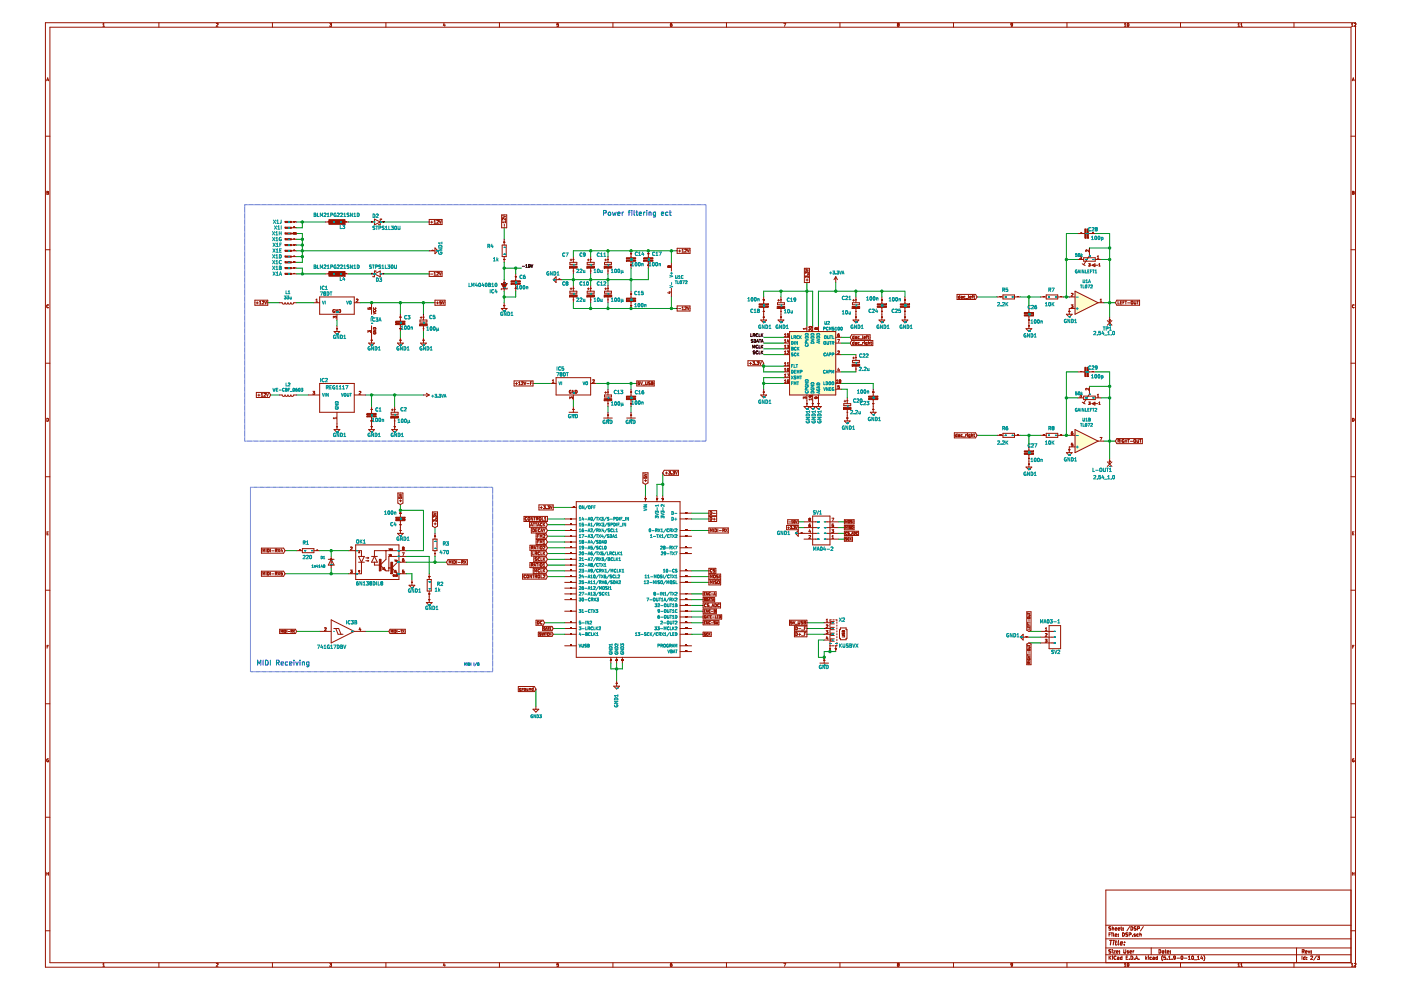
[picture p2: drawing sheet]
<svg xmlns="http://www.w3.org/2000/svg" width="297mm" height="210mm" viewBox="0 0 297 210" stroke-linecap="round" stroke-linejoin="round" font-family="sans-serif">
<path d="M4.8 0h292.3v209.9h-292.3z" fill-rule="evenodd" fill="#fff" stroke="#fff" stroke-width=".21"/>
<g fill="none" stroke="#981200" stroke-width=".21">
<path d="M9.6 4.8h277.8v200.3h-277.8zM9.9 17.1l.2-.6 .2 .6M9.9 16.9h.4M10.6 5.8h275.8v198.3h-275.8zM21.8 5.6h.4M21.8 5.1l.2-.1v.6M33.7 4.8v1M45.9 5h.2l.1 .1-.4 .5h.4M57.8 4.8v1M69.9 5h.4l-.2 .2h.2v.3h-.4M69.9 5.5h.1M81.8 4.8v1"/>
<path d="M94.1 4.9l-.1 .5h.4M94.3 5.2v.4M105.9 4.8v1M118.1 5.5h.1M118.4 5h-.3v.2l.3 .1v.2h-.3M130 4.8v1M142.4 5l-.2 .1-.1 .4h.4l-.1-.3-.3 .1M154 4.8v1M166.2 5h.4l-.3 .6M178.1 4.8v1M190.4 5.2l-.1 .1 .1 .3 .2-.1-.1-.3M190.4 5.2l-.1-.1 .1-.1h.2l-.1 .2"/>
<path d="M190.4 5.2h.1M202.2 4.8v1M214.7 5.2l-.3 .1v-.3l.3 .1v.3l-.3 .2M226.2 4.8v1M238.4 5.6h.3M238.4 5.1l.2-.1v.6M239.3 5h-.1a.3 .3 0 0 0-.2 .3 .3 .3 0 0 0 .3 .2M239.3 5h.1M239.3 5v.5M239.3 5.5h.1M250.3 4.8v1M262.5 5.6h.3"/>
<path d="M262.5 5.1l.1-.1v.6M263.1 5.6h.3M263.1 5.1l.1-.1v.6M274.3 4.8v1M286.5 5.6h.4M286.5 5.1l.2-.1v.6M286.7 17.1l.2-.6 .2 .6M286.8 16.9h.3M287.1 5h.3l.1 .1-.4 .5h.4M287.1 5h.1M9.6 28.9h1M286.4 28.9h1"/>
<path d="M9.6 52.9h1M9.9 40.6l.4 .1-.1 .5h-.3zM9.9 40.9h.2M61.7 55.6h1.2M61.7 58.1h1.2M61.7 56.8h1.2M61.7 54.4h1.2M61.7 53.2h1.2M61.7 52h1.2M61.7 50.7h1.2M61.7 49.5h1.2M61.7 48.3h1.2"/>
<path d="M61.7 47.1h1.2M62.1 49.4h.7l.1 .1-.1 .1h-.7zM62.3 58h.1M62.3 56.8h.1M62.3 55.5h.1M62.3 54.3h.1M62.3 53.1h.1M62.3 51.9h.1M62.3 50.7h.1M62.3 49.4h.1M62.3 48.2h.1M62.3 47h.1"/>
<path d="M62.3 49.5v.1M62.3 49.5h.1M62.3 49.6h.1M62.4 49.4l-.1 .1M62.4 49.4v.1M62.4 49.6h.1M62.4 49.5v.1M62.5 49.4l-.1 .2M62.6 49.4v.2zM62.6 49.4v.1M62.6 49.5h.1M62.7 49.4l.1 .2"/>
<path d="M62.7 49.4v.1M69 58.1h1.2M69 47.1h1.2M69.6 47h.1M69.6 58h.1M72.7 58.1h1.2M72.7 47.1h1.2M73.3 47h.1M73.3 58h.1M78.8 47.1h.1M78.8 47h.1M78.8 58.1h.1"/>
<path d="M78.8 58h.1M78.8 58.1h.6M78.8 47.1h.6M79.4 46.5l1.2 .6-1.2 .6zM79.4 58.1l1.2-.6v1.2zM79.7 57.6v-.1h-.3v1.2h-.3v-.1M80.6 58.1h.6M80.6 47.1h.6M80.9 46.6v-.1h-.3v1.2h-.3v-.1M81.2 47.1h.1M81.2 47h.1M81.2 58.1h.1"/>
<path d="M81.2 58h.1M91 46.5h2.7v1.1h-2.7zM91 57.5h2.7v1.1h-2.7zM91 53.2h1.2M91.3 58.1h.5M91.3 47.1h.5M91.5 46.9v.4M91.6 53.1h.1M92 58.3h.4M92 46.9l.2-.2v.6M92 57.9l.2-.2v.6M92 47.3h.4"/>
<path d="M92.2 52.6l.6 .6-.6 .6zM92.6 46.8l.2-.1 .2 .2-.4 .4h.4M92.9 57.8h-.3M92.9 57.8h.1M92.9 57.8v.2l-.3 .3h.4M93.1 57.7l.2 .6 .2-.6M93.1 46.7l.2 .6 .2-.6M106.4 45.6h1v2.7h-1zM106.5 52h.8v2.4h-.8zM106.6 45.7l.6 .2-.6 .3M106.6 46.6v.1M106.7 46.3l-.1 .3"/>
<path d="M106.7 46.3h.1M106.7 46.3l.5 .4v-.4M106.8 51.3h.1M106.8 55h.1M106.8 59.9h.1M106.9 50.7v1.3M106.9 54.4v1.2M106.9 59.3v2.4M106.9 47.5v.5M107.2 47.1h-.6l.1 .2M107.2 46.9v.4M109.3 58.7h.1"/>
<path d="M109.3 58.1v1.4M117.3 59.3l.6-.6v1.2zM117.9 59.3h1.2M118.5 59.2h.1M120.8 55.6h1.5v.5h-1.5zM120.9 55.1h.4M121.1 54.9v.4M121.5 55h.1M121.5 57.5h.1M121.6 54.4v1.2M121.6 56.8v1.3M124.5 55.6h1.5v.5h-1.5z"/>
<path d="M124.5 55.1h.4M124.7 54.9v.4M125.1 55h.1M125.1 57.5h.1M125.2 54.4v1.2M125.2 56.8v1.3M128.2 55.6h1.4v.5h-1.4zM128.2 55.1h.4M128.4 54.9v.4M128.8 55h.1M128.8 57.5h.1M128.9 54.4v1.2"/>
<path d="M128.9 56.8v1.3M133.7 53.8h.1M133.7 56.2h.1M133.8 53.2v1.4M133.8 55.4v1.4M137.4 53.8h.1M137.4 56.2h.1M137.5 53.2v1.4M137.5 55.4v1.4M141.6 56.7h.1M141.6 56.4v.3M141.6 56.7h.2"/>
<path d="M141.6 56.4h.1M141.6 56.4h.2M141.8 56.4h.1M141.8 56.7h.1M141.8 56.4v.1M141.8 56.6v.1M141.8 56.5v.1M141.8 56.6l.1 .1M141.9 56.7h.1M141.9 56.4l-.1 .1M141.9 56.4l.3 .1-.1 .2h-.2M141.9 56.4h.1"/>
<path d="M142.3 55.6v1.9M143.6 52.6h2.7v1.1h-2.7zM143.9 53.2h.4M144.1 53v.5M144.6 53l.2-.2v.7M144.6 53.5h.4M145.2 52.9l.2-.1 .1 .2-.4 .5h.4M145.7 52.8l.2 .7 .2-.7M170.5 56.9h1.1v3h-1.1zM170.7 58v-.4l.3 .3v-.2h.3v.3M170.7 57.1l.6 .2-.6 .2M170.9 59.4h.4"/>
<path d="M171.1 59.1v.5M171.3 58.5h-.3v.2l-.3-.2v.4M171.3 58.5v.1M171.3 58.2h.1M171.3 58.6v.3M171.3 58.9h.1M171.3 58.2v.1M177.2 58.7v1.2M177.2 58.7l-.4 .6M177.2 58.7l.4 .6M228.5 49.5h1.5M228.5 55h1.3"/>
<path d="M228.9 54.2h.4l-.2 .3 .2 .2-.4 .1M229.2 49.4h.1M229.5 55.9l.6 .4M229.8 54.6h2.4v.8h-2.4zM230.3 53.1v.3M230.3 53v.1M230.7 49.5h1.5M230.8 55.9h.3l-.1 .2h.1M230.8 53v.4l-.3-.4h-.2M231 52.6v1.6l-1.2 1.9M231.1 56.1h.1M231.1 56.1v.3h-.3"/>
<path d="M231.5 56.2l.6-.3v.6zM231.5 56.2h1.3M231.6 49.4h.1M232.2 55h1.2M232.6 54.4l.2-.2v.7M232.6 54.9h.4M233 56l.1-.1v.5M233 56.4h.3M286.4 52.9h1M286.7 40.9h.3M287 40.6h-.3v.6l.4-.1-.1-.2M287 40.6h.1"/>
<path d="M287 40.8v.1M287 40.6v.2M287 40.8h.1M9.6 77h1M10.3 64.7a.28 .28 0 0 0-.4 .2 .28 .28 0 0 0 .4 .3M10.3 64.7h.1M54 63.6h2.8v1.1h-2.8zM54.3 64.2h.5M54.5 64v.5M55 64.5h.4M55 64l.2-.2v.7M55.6 63.9l.3-.1 .1 .2-.4 .5h.4"/>
<path d="M56.1 63.8l.2 .7 .3-.7M59.2 64.2h.6l.3 .3 .3-.3 .3 .3 .3-.3 .4 .3 .3-.3 .3 .3 .3-.3h.6M66.6 64.2h1.2M67 64h.3M67 63.6l.2-.2v.6M67.8 63h7.3v3.6h-7.3zM70.8 70.3h1.3l-.7 .6zM70.9 65.7a.28 .28 0 0 0-.3 .2 .28 .28 0 0 0 .4 .3l-.2-.2M71.2 67.1h-.2l-.1 .2-.2-.2v.3M71.2 67.1h.1M71.3 67.1v.3M71.3 67.4h-.1"/>
<path d="M71.4 69.7h.1M71.4 66.6v1.3M71.4 69.1v1.2M71.6 65.6v.7l-.4-.7v.7M71.9 65.6a.32 .32 0 0 1 .3 .4 .32 .32 0 0 1-.3 .3zM75.1 64.2h1.2M75.5 63.5l.3-.1 .1 .2-.4 .4h.4M78 65.3v.2l.3 .1M78 70.5v-.4l.2 .2 .3-.2 .1 .4M78.2 72.7h1.2l-.6 .7zM78.3 65.5v-.2l.2-.1 .1 .4M78.3 65.5v.1"/>
<path d="M78.7 72.1h.1M78.8 64.2v2.4M78.8 69.1v3.6M79.2 70h.5l-.5 .3h.5M79.2 66.2l.5 .2-.5 .2M79.2 70.5a.23 .23 0 0 0 .2 .3 .23 .23 0 0 0 .2-.3l-.1 .1M79.2 69.5a.27 .27 0 0 1 .3 0 .27 .27 0 0 1 .2 .2h-.5zM79.2 65.3a.23 .23 0 0 0 .2 .3 .23 .23 0 0 0 .2-.3M79.2 65.8a.23 .23 0 0 0 .2 .3 .23 .23 0 0 0 .2-.3M84.3 72.7h1.2l-.6 .7zM84.8 67.2h.1M84.8 69.7h.1"/>
<path d="M84.8 72.1h.1M84.9 66.6v1.5M84.9 68.8v1.5M84.9 71.5v1.2M89 67.9h1.5v.4h-1.5zM89.1 67.3h.4M89.2 72.7h1.2l-.6 .7zM89.3 67.1v.4M89.7 67.2h.1M89.7 69.7h.1M89.7 72.1h.1M89.8 66.6v1.3"/>
<path d="M89.8 69.1v1.2M89.8 71.5v1.2M92.2 63.6h2.2v1.1h-2.2zM92.5 64.2h.5M92.8 64v.5M93.5 64.1h.1M93.6 63.8h-.3v.3h.2M93.6 64.1l-.1 .3h-.2M93.8 63.8l.2 .7 .2-.7M106.3 65.4h1.2l-.6 .6zM106.8 64.8h.1M106.8 61.1h.1"/>
<path d="M106.9 64.2v1.2M107.5 61.1v.2h-1.2v.1M109.3 61.1h.1M109.3 60.3v1.4M120.8 61.7h1.5v.5h-1.5zM120.9 61.2h.4M121.1 61v.4M121.5 61.1h.1M121.5 63.6h.1M121.6 60.5v1.2M121.6 63v1.2M124.5 61.7h1.5v.5h-1.5z"/>
<path d="M124.5 61.2h.4M124.7 61v.4M125.1 61.1h.1M125.1 63.6h.1M125.2 60.5v1.2M125.2 63v1.2M128.2 61.7h1.4v.5h-1.4zM128.2 61.2h.4M128.4 61v.4M128.8 61.1h.1M128.8 63.6h.1M128.9 60.5v1.2"/>
<path d="M128.9 63v1.2M133.7 62.4h.1M133.7 64.8h.1M133.8 61.7v1.5M133.8 63.9v1.5M141.8 61.9h.4M142 61.8v.4l-.4-.1M142.3 61.1v1.9M143.6 64.9h2.7v1h-2.7zM143.9 65.4h.4M144.6 65.7h.4M144.6 65.2l.2-.1v.6"/>
<path d="M145.2 65.1h.2l.1 .1-.4 .5h.4M145.7 65.1l.2 .6 .2-.6M158.6 76.5h3l.3 .5-.3 .6h-3zM158.9 77.1h.5M159.1 76.8v.5M159.6 76.7h.4l-.2 .2 .2 .3h-.4M160.2 77.3h.1M160.5 76.7h.3l-.2 .2 .2 .1v.2h-.3M161 76.7l.2 .6 .2-.6M161.3 67.9h1.2l-.6 .6zM161.8 67.2h.1M161.8 66h.1"/>
<path d="M161.8 63.6h.1M161.9 63v1.4M161.9 65.2v2.7M164.8 64.2h1.5v.4h-1.5zM164.9 63.7h.4M165 67.9h1.2l-.6 .6zM165.1 63.5v.4M165.5 67.2h.1M165.5 63.6h.1M165.5 66h.1M165.6 63v1.2M165.6 65.4v2.5"/>
<path d="M166.2 78.9h1.2M166.2 72.7h1.2M166.2 77.6h1.2M166.2 75.2h1.2M166.2 74h1.2M166.2 71.5h1.2M166.3 78.7h.4M166.3 70.9l.2-.2v.7M166.3 72.1l.2-.1v.6M166.3 73.4l.2-.2v.6M166.3 74.6l.2-.2v.6M166.3 77l.2-.1v.6"/>
<path d="M166.3 78.3l.2-.2v.6M166.3 79.5l.2-.2v.6M166.3 77.5h.4M166.3 75h.4M166.3 73.8h.4M166.3 72.6h.4M166.3 71.4h.4M166.3 79.9h.4M166.9 73.2h.4l-.2 .2 .1 .1M166.9 79.3h.4l-.3 .6M166.9 77.5h.4M166.9 77l.2-.1v.6"/>
<path d="M166.9 74.5h.1M166.9 74.5h.3M166.9 71h.1M166.9 71h.3M167 78.1h.2a.3 .3 0 0 1 .1 .4 .3 .3 0 0 1-.3 .2zM167.1 71.9l-.2 .5h.4M167.2 74.5h.1M167.2 73.5h.1M167.2 72.2v.4M167.2 71h.1M167.2 71v.3h-.3M167.2 73.5v.3l-.3-.1"/>
<path d="M167.2 74.5v.2l-.3 .3h.4M167.2 70.7h-.3v.3M167.4 70.3h9.8v13.4h-9.8zM170.9 69.7h-.6l.2 .2M170.9 69.5v.4M171.1 69.1v1.2M171.6 69.5v-.2a.3 .3 0 0 1 .3-.1 .3 .3 0 0 1 .2 .3M171.6 70.1v.1M171.6 69.5h.1M171.6 69.5h.5M172.1 69.5h.1M172.1 69.8v.4l-.4-.4-.2 .1 .1 .2"/>
<path d="M172.3 69.1v1.2M172.8 69.8h.1M172.8 69.6v.2M172.8 69.8l.1 .1M172.8 69.5v.1M172.9 69.9h.1M172.9 69.5h-.1M172.9 69.5h.1M172.9 69.5l.1 .1M173 69.7l-.1 .2M173 69.6v.1M173 69.7v.1"/>
<path d="M173 69.8h.1M173 69.6h.1M173.1 69.8h.2M173.1 69.5h.2M173.1 69.5l-.1 .1M173.3 69.5v.1M173.3 69.8h.1M173.3 69.6v.2M173.5 69.1v1.2M177.2 78.9h1.2M177.2 72.7h1.2M177.2 75.2h1.2"/>
<path d="M177.2 71.5h1.2M177.6 72h.4l-.3 .6M177.7 71l-.1 .1M177.7 71h.2M177.7 71h.1M177.8 78.1l-.2 .4h.4M177.9 70.7l-.2 .2v.4h.2v-.3M177.9 74.5h-.3M177.9 78.3v.4M177.9 74.5h.1M177.9 71h.1M177.9 74.5v.2l-.3 .3h.4"/>
<path d="M180.6 71h3.9v1.1h-3.9l-.4-.6zM180.6 72.2h4.5v1.1h-4.5l-.4-.6zM180.7 64.2h1.5v.4h-1.5zM180.7 76.4h1.5v.4h-1.5zM180.8 75.9h.4M180.8 63.7h.4M180.9 67.9h1.2l-.6 .6zM181 63.5v.4M181 75.7v.4M181.1 71.2v.6h-.3v-.4h.3M181.1 72.4v.6h-.3v-.3l.3-.1M181.4 72.6l.2 .1v.3h-.2v-.2h.2"/>
<path d="M181.4 71.4l.2 .1v.3h-.2v-.2l.2-.1M181.4 67.2h.1M181.4 75.8h.1M181.4 78.2h.1M181.4 63.6h.1M181.4 66h.1M181.5 63v1.2M181.5 65.4v2.5M181.5 75.2v1.2M181.5 77.6v1.3M182.2 72.6l-.3 .1v.3h.3M182.2 71.4l-.3 .1v.3h.3"/>
<path d="M182.3 73.1h.5M182.3 71.8h.5M182.9 71.2l.1 .6M182.9 72.6v.4M183.1 72.6l-.2 .1M183.2 71.6l.3-.1v-.1l-.3 .1v.3h.3M183.3 72.5h.1M183.3 72.6v.4M183.3 72.4v.1M183.7 71.4h.2M183.7 71.3v.5M183.8 71.2l-.1 .1"/>
<path d="M183.8 73l-.3-.1 .1-.3h.2v.5l-.2 .1M183.9 71.2h-.1M184 71.4h.2M184.1 71.2v.5l.1 .1M184.1 72.7l.3-.1v.4M184.1 72.4v.6M184.6 72.6h.2M184.7 72.4v.5l.1 .1M186.4 67.9h1.2l-.6 .6zM186.9 67.2h.1M186.9 66h.1M186.9 63.6h.1"/>
<path d="M187 63v1.4M187 65.2v2.7M191.3 67.9h1.2l-.6 .6zM191.8 67.2h.1M191.8 66h.1M191.8 63.6h.1M191.9 63v1.4M191.9 65.2v2.7M202.9 62.4h3.9l.3 .6-.3 .5h-3.9zM203.5 62.9h-.3l.1 .3h.2M203.5 62.6v.6M203.8 62.9h.2v.3"/>
<path d="M204 63l-.2 .1 .2 .1M204 63.2h.1M204.6 62.9h-.3l.1 .3h.2M204.7 63.3h.5M205.3 62.6l.1 .6M205.6 63h.3v-.1h-.3v.3h.3M206.1 62.8h.2M206.3 62.6l-.1 .1v.5M206.4 62.8h.3M206.5 62.6v.5l.2 .1M211.4 63h1.2M212 62.9h.1"/>
<path d="M212.6 62.5h2.5v.9h-2.5zM215.1 63h1.2M215.7 62.9h.1M217.5 69.7h1.3l-.7 .6zM218.1 69.1h.1M218.1 67.9h.1M218.1 65.4h.1M218.1 64.8v1.5M218.1 67v2.7M220.6 63h1.2M221.2 62.9h.1M221.8 62.5h2.5v.9h-2.5z"/>
<path d="M224.3 63h1.2M224.9 62.9h.1M226.1 66.6h1.2l-.6 .6zM226.6 66h.1M226.7 63h1.2M227.1 64.6h.4l-.2 .3h.1M227.4 62.2l-.3 .1M227.4 62.2l.1 .1M227.4 64.9h.1M227.5 64.9l-.1 .3h-.3M227.5 62.3v.2l-.4 .3h.4M227.9 61.7l4.9 2.5-4.9 2.4z"/>
<path d="M227.9 65.4h-1.2v1.2M228.5 78.9h1.5M229.2 78.8h.1M230.7 78.9h1.5M231.6 78.8h.1M232.8 64.2h1.2M233.2 64h.4M233.2 63.6l.2-.2v.6M234.8 68l1 1M235.2 67.9h.1M235.3 67.2v1.3M235.8 68l-1 1"/>
<path d="M236.8 63.6h4.8v1.1h-4.8l-.3-.5zM237 63.8v.7h.3M237.5 64.1h.2M237.8 63.8h-.3v.7h.3M238.1 64.1h.2M238.4 63.8h-.3v.7M238.5 63.8h.4M238.7 63.8v.7M239.1 64.2h.4M239.8 63.9h.4l-.1 .5h-.3zM240.5 63.8l.1 .7 .2-.2v-.5M241 63.8h.4"/>
<path d="M241.2 63.8v.7M286.4 77h1M287.1 64.7a.28 .28 0 0 0-.4 .2 .28 .28 0 0 0 .4 .3M287.1 64.7h.1M9.9 88.7a.31 .31 0 0 1 .4 .3 .31 .31 0 0 1-.4 .3zM54.3 83.2h2.8l.3 .5-.3 .6h-2.8zM54.7 83.8h.4M54.9 83.5v.5M55.4 84h.3M55.4 83.6l.2-.2v.6M56 83.5l.2-.1 .1 .2-.4 .4h.4M56.5 83.4l.2 .6 .2-.6"/>
<path d="M59.2 83.7h.6l.3 .4 .3-.4 .3 .4 .3-.4 .4 .4 .3-.4 .3 .4 .3-.4h.6M65.3 83.7h2.5M66.3 83h.4l-.2 .2 .2 .1v.2M66.3 83.5l.1 .1M66.4 83.6h.3M66.7 83.5v.1M67.8 81.3h7.3v6.1h-7.3zM70.8 91.1h1.3l-.7 .6zM71.3 88.5v.3M71.3 88.6h-.6l.1 .2M71.4 90.5h.1M71.4 87.4v3.7"/>
<path d="M75.1 83.7h2.5M76.1 83h.3l.1 .1-.4 .5h.4M78.2 91.1h1.2l-.6 .6zM78.7 86.8h.1M78.7 89.2h.1M78.7 90.5h.1M78.8 86.2v1.5M78.8 88.4v2.7M82.9 87.4h1.5v.4h-1.5zM83 86.9h.4M83.1 91.1h1.2l-.6 .6zM83.2 86.7v.4"/>
<path d="M83.6 86.8h.1M83.6 89.2h.1M83.6 90.5h.1M83.7 86.2v1.2M83.7 88.6v2.5M89.8 83.7h1.2M90.4 83.4l.6 .3M91 83.7l-.6 .4M109 80.8h4v1h-4zM109.3 81.3h.4M109.5 81.1v.5M110 81.6h.3"/>
<path d="M110 81.1l.2-.1v.6M110.6 81h.2l.1 .1-.4 .5h.4M111.1 81l.2 .6 .2-.6M111.7 81.3h.5M112.5 81.3h.2M112.8 81h-.3v.6M116.7 81.3h1.2M117.1 81.1h.4M117.1 80.7l.2-.2v.6M117.9 80.1h7.3v3.6h-7.3zM120.6 87.4h1.9M121 83.1l.1 .2"/>
<path d="M121.1 82.8a.29 .29 0 0 0-.4 .3 .29 .29 0 0 0 .4 .2M121.1 84.2l-.1 .2-.2-.2v.4M121.1 83.3h.1M121.1 84.2h.1M121.1 84.2h.3l-.1 .4M121.5 86.8h.1M121.6 83.7v1.3M121.6 86.2v1.2M121.7 82.8v.6l-.4-.6v.6M122 82.8a.32 .32 0 0 1 .4 .3 .32 .32 0 0 1-.4 .3zM125.2 81.3h1.3M125.7 80.6l.2-.1 .1 .2-.4 .4h.4"/>
<path d="M125.7 80.6h.1M128 88.6h1.8M128.2 83.7h1.4v.5h-1.4zM128.2 83.2h.4M128.4 83v.4M128.8 83.1h.1M128.8 85.6h.1M128.8 88h.1M128.9 82.5v1.2M128.9 85v1.2M128.9 87.4v1.2M132.9 88.6h1.8"/>
<path d="M133.7 83.1h.1M133.7 85.6h.1M133.7 88h.1M133.8 82.5v1.5M133.8 84.7v1.5M133.8 87.4v1.2M135 80.8h3.7v1h-3.7zM135.3 81.5h.3M135.6 81h-.3v.3l.3-.1v.3M135.6 81.5h.1M135.8 81l.2 .6 .2-.6M136.3 81.6h.4"/>
<path d="M136.9 81v.5h.3M137.2 81.5h.1M137.2 81v.5M137.5 81.5h.3M137.8 81.5h.1M137.9 81l-.4 .1 .3 .4M138.1 81h.3v.5l-.3 .1zM138.1 81.3h.2M140.8 99.7h3v1.1h-3l-.3-.6zM141.8 99.9h.4l-.3 .2 .2 .1M142.6 99.9h.4l-.2 .2 .2 .1v.3h-.4M143.2 99.9l.2 .6 .2-.6"/>
<path d="M161.3 83.7h1.2l-.6 .7zM161.8 83.1h.1M161.9 82.5v1.2M166.2 80.1h1.2M166.2 81.3h1.2M166.3 81.1h.4M166.3 80.7l.2-.2v.6M166.9 80.9l.3-.1v.3M167 80.6l-.1 .4 .3 .1M167 80.6h.1M167.2 80.5l-.2 .1M167.2 81.1h.1"/>
<path d="M170.3 84.6v-.4l.2 .2 .3-.2 .1 .4M170.5 86.2h3.6l-.6 .6-.6-.6-.6 .6-.6-.6-.6 .6zM171 85.6h.1M171.1 83.7v2.5M171.8 83.9l.1 .3h-.3l.1-.3h.3l.1 .3M172.1 84.5v.3M172.1 84.6h-.6l.2 .2M172.2 85.6h.1M172.3 83.7v2.5M172.8 84.2v.3M172.8 84.5h.1M172.8 84.2l.5 .1"/>
<path d="M172.8 84.2h.1M173 84.2l.1 .3h-.3M173.3 84.3h.1M173.3 84.3l.1 .2M173.4 85.6h.1M173.5 83.7v2.5M177.2 81.3h1.2M177.2 82.5h1.2M177.3 81.1h.4M177.3 80.7l.2-.2v.6M177.6 82.3h.3M177.9 80.7l.1-.2 .3 .2"/>
<path d="M177.9 80.7l.1 .1M177.9 80.7h.1M177.9 81.8h-.2l-.1 .2h.3v.3M177.9 82.3h.1M178 80.8l-.1 .1 .1 .2 .3-.1-.2-.2M178 80.8h.1M178.3 80.7h.1M178.3 80.7l-.2 .1M178.9 85.6h1.5v.4h-1.5zM179 85.1h.3M179 89.2h1.2l-.6 .7zM179.1 84.9v.4"/>
<path d="M179.6 88.6h.1M179.6 85h.1M179.6 87.4h.1M179.6 84.4v1.2M179.6 86.8v2.4M184.5 87.4h1.3l-.7 .6zM185.1 85.6h.1M185.1 83.1h.1M185.1 86.8h.1M185.1 82.5v1.5M185.1 84.7v2.7M202.3 91.8h4.5l.3 .5-.3 .5h-4.5z"/>
<path d="M202.9 92v.6l-.2-.1-.1-.3h.3M203.2 92.2h.2l.1 .4-.3-.1v-.1l.3-.1M204 92.2l-.3 .1 .1 .2h.2M204.1 92.6h.5M204.7 92.2v.4M204.9 92.2l-.2 .1M205.1 92h.1M205.1 92.2v.4M205.7 92.5h-.3v-.3h.3v.5h-.3M206 92.2h.2v.4M206 92v.6M206.4 92.2h.3"/>
<path d="M206.5 92v.5l.2 .1M211.4 92.3h1.2M212 92.2h.1M212.6 91.9h2.5v.8h-2.5zM215.1 92.3h1.2M215.7 92.2h.1M217.5 99h1.3l-.7 .6zM218.1 98.4h.1M218.1 97.2h.1M218.1 94.7h.1M218.1 94.1v1.5M218.1 96.3v2.7"/>
<path d="M220.6 92.3h1.2M221.2 92.2h.1M221.8 91.9h2.5v.8h-2.5zM224.3 92.3h1.2M224.9 92.2h.1M226.1 96h1.2l-.6 .6zM226.6 95.4h.1M226.7 92.3h1.2M227.2 91.8l-.1 .1M227.2 91.8h.2M227.2 91.8h.1M227.2 91.6v.5h.2l.1-.3"/>
<path d="M227.3 91.6h-.1M227.4 91.5l-.1 .1M227.4 91.8h.1M227.5 94h-.3l-.1 .3 .3-.1 .1 .3h-.4M227.9 91.1l4.9 2.4-4.9 2.5zM227.9 94.7h-1.2v1.3M228.5 84.4h1.3M228.9 83.6h.4l-.2 .2 .2 .3h-.4M229.5 85.3l.6 .3M229.8 84h2.4v.7h-2.4zM230.8 85.2h.3l-.1 .2 .1 .3M230.8 85.7h.1"/>
<path d="M230.8 82.3v.4l-.4-.4-.2 .2 .1 .2M230.8 85.7h.3M231 81.9v1.7l-1.2 1.9M231.1 85.7h.1M231.5 85.6l.6-.3v.6zM231.5 85.6h1.3M232.2 84.4h1.2M232.6 84.2h.4M232.6 83.8l.2-.2v.6M232.8 93.5h1.2M233 85.8h.3M233 85.4l.1-.2v.6"/>
<path d="M233.2 92.8h.4l-.2 .6M234.8 97.9l1 1M235.2 97.8h.1M235.3 97.2v1.2M235.8 97.9l-1 1M236.8 93h5.4v1.1h-5.4l-.3-.6zM237.2 93.5l.2 .3M237.3 93.2h-.3v.6M237.3 93.2h.1M237.4 93.2v.3h-.4M237.6 93.2v.6M238.1 93.8h.1"/>
<path d="M238.2 93.5h.1l-.1 .3M238.3 93.2a.3 .3 0 0 0-.4 .2 .3 .3 0 0 0 .2 .4M238.6 93.2v.6M238.6 93.5h.3M238.9 93.2v.6M239.1 93.2h.4M239.3 93.2v.6M239.7 93.6h.4M240.4 93.3h.4l-.1 .5-.3-.1zM241.1 93.2l.1 .6 .2-.1v-.5M241.6 93.2h.4M241.8 93.2v.6"/>
<path d="M286.7 88.7a.31 .31 0 0 1 .4 .3 .31 .31 0 0 1-.4 .3zM9.6 101.1h1M10 113.1h.2M10.3 112.8h-.3v.6h.3M55.4 116.2h4.7l.3 .6-.3 .5h-4.7zM55.7 117v-.6l.2 .5 .2-.5v.6M56.4 116.4v.6M56.7 116.4a.31 .31 0 0 1 .4 .3 .31 .31 0 0 1-.4 .3zM57.3 116.4v.6M57.6 116.8h.5M58.5 116.7l.2 .3M58.7 116.4h-.3v.6"/>
<path d="M58.7 116.4v.1M58.7 116.5v.2h-.3M58.9 116.4l.5 .6M59.4 116.4l-.5 .6M59.7 116.4l-.2 .4h.4M59.8 116.6v.4M62.9 116.8h1.2M63.5 116.7h.1M64.1 116.3h2.5v.9h-2.5zM66.6 116.8h1.2M67.2 116.7h.1M69.6 118.6h1.2"/>
<path d="M70.1 119.8h.1M70.1 118.6h.1M70.2 118.6l.6 1.2h-1.2zM70.2 118v2.4M73.9 116.8h2.7v1.2M74.6 116h-.3M74.6 116h.1M74.6 116v.3l-.3 .3h.4M75.4 115.5h9.2v7.4h-9.2zM76 119.2h1.2M76 118h1.2l-.6 1.2zM76.1 117.2l.1-.3 .1 .3"/>
<path d="M76.1 117.1h.1M76.6 119.2v2.4h-2.7M77.6 118.9h.6M77.6 118.3h.6M78 118.8l.2 .1M78 118.2l.2 .1M78.2 118.9l-.2 .1M78.2 118.3l-.2 .1M78.8 118h1.2M79.4 118l.6 1.2h-1.2zM79.4 119.2v.6h1.2M81.8 116.8v1.8l-1.2 1.2"/>
<path d="M82.5 116.3l.1 .3 .1-.3M82.5 117.5l.1 .4 .1-.4M82.8 116.5v.1M82.8 116.6h.1M82.8 116.4v.1M82.8 117.5v.4l.1-.1M82.8 117.6h.1M82.9 117.6v.1M82.9 116.4h-.1M82.9 117.8h.1M83 117.7l-.1 .1M83.1 116.5l.1 .1"/>
<path d="M83.1 116.4v.1M83.1 116.4h.1M83.7 118.7l.1 .3 .1-.3M84 118.9v.1M84 118.8v.1M84 118.8h.2M84 119h.1M84.2 119h-.1M84.2 118.8v.1M84.2 119h.1M84.2 118.9v.1M84.3 113.1h1.2l-.6 .6z"/>
<path d="M84.4 104.5h1v2.2l-.5 .3-.5-.3zM84.5 105.4v.3h.3v-.3h.3v.3M84.5 104.7l.7 .3-.7 .2M84.7 106.2h.5M84.8 111.3h.1M84.8 108.8h.1M84.8 112.5h.1M84.9 108.2v1.5M84.9 110.4v2.7M84.9 105.9v.5M85.3 117.2h.4l-.3 .6M85.4 116.3l-.1 .1 .1 .2 .3-.1-.2-.2"/>
<path d="M85.4 116.3l-.1-.2 .1-.1 .3 .1-.2 .2M85.4 116.3h.1M85.6 118.4l-.3 .3 .1 .3h.2v-.3l-.3 .1M86.1 116.8h-6.7v1.2M86.1 119.2h-1.8l-1.2 1.2M86.1 118h-3.7v3h-.6l-1.2-1.2M91.7 108.5h1.1v3.1l-.6 .3-.5-.3zM91.8 114.3h.9v2.5h-.9zM91.9 109.7v-.4l.2 .3 .1-.2h.2v.3M91.9 108.8l.6 .2-.6 .2M92 111.1h.5M92.1 117.4h.1"/>
<path d="M92.1 113.7h.1M92.2 110.3l-.1 .1-.2-.2v.4M92.2 110.3h.1M92.2 110.3h.3l-.1 .3M92.2 113.1v1.2M92.2 116.8v1.2M92.3 110.8v.5M92.5 110h.1M92.5 109.9v.1M95 118.7h4.1v1h-4.1l-.3-.5zM95.2 119.5v-.6l.2 .4 .2-.4v.6M95.9 118.9v.6"/>
<path d="M96.2 118.9a.31 .31 0 0 1 .4 .3 .31 .31 0 0 1-.4 .3zM96.8 118.9v.6M97.1 119.2h.5M97.9 119.2h.3v-.3h-.3v.6M98 119.2l.2 .3M98.4 118.9l.4 .6M98.8 118.9l-.4 .6M111.1 109.5h5v1.1h-5zM111.7 109.7a.27 .27 0 0 0-.4 .3 .27 .27 0 0 0 .4 .2M112 109.8h.3v.5l-.3-.1zM112.3 110.7h3.5l.3 .6-.3 .5h-3.5zM112.4 119.3h3.4l.3 .5-.3 .5h-3.4z"/>
<path d="M112.4 115.6h3.4l.3 .5-.3 .6h-3.4zM112.5 111.5l.2-.6 .2 .6M112.6 111.4h.2M112.7 116.8h3.1l.3 .6-.3 .5h-3.1zM112.7 111.9h3.1l.3 .6-.3 .5h-3.1zM112.7 119.8l.3-.1v-.2h-.3v.6M112.7 116.1h.3v-.2l-.3-.1v.6M112.8 116.1l.2 .3M112.8 119.8l.2 .3M113 117v.6h.3M113 112.1a.31 .31 0 0 1 .3 .3 .31 .31 0 0 1-.3 .3zM113 109.7v.6l-.4-.6v.6"/>
<path d="M113 110.9h.4M113.2 109.7h.3M113.2 118.1h2.6l.3 .5-.3 .5h-2.6zM113.2 110.9v.6M113.2 116.4l.2-.6 .2 .6M113.3 116.2h.2M113.3 119.9h.2M113.3 109.7v.6M113.5 117.3h.3v-.2l-.3-.1v.6M113.5 110.9h.3M113.6 112.4h.2M113.6 117.3l.2 .3"/>
<path d="M113.7 110.9v.6M113.7 113.2h2.1l.3 .5-.3 .5h-2.1zM113.7 114.4h2.1l.3 .5-.3 .6h-2.1zM113.7 119.5h.4M113.7 110h.3v-.3h-.3v.6M113.7 115.8h.4M113.8 118.3h-.3l.3 .4-.3 .1M113.9 112.1h-.3v.6h.3M113.9 110l.2 .3M113.9 115.8v.6M113.9 119.5v.6M113.9 111.5l.3-.6 .2 .6"/>
<path d="M114 113.6h.2M114 114.9h.2M114 111.4h.3M114.3 107h3v1.1h-3zM114.3 113.4h-.3v.6M114.3 115.8v.6M114.3 119.5v.6M114.3 114.6h-.3v.6M114.3 109.8h.4l-.1 .5-.3-.1zM114.4 117.1a.27 .27 0 0 0-.4 .2 .27 .27 0 0 0 .4 .3M114.4 118.3a.27 .27 0 0 0-.4 .3 .27 .27 0 0 0 .4 .2M114.5 112.2a.27 .27 0 0 0-.4 .2 .27 .27 0 0 0 .4 .3"/>
<path d="M114.5 114v-.6l.2 .4 .2-.4v.6M114.5 115.2v-.6l.2 .4 .2-.4v.6M114.5 107.6h.5M114.6 115.9h.3v.5l-.3-.1zM114.6 119.6h.3v.5l-.3-.1zM114.7 112.7l.2-.6 .2 .6M114.7 117v.6h.3M114.7 118.2v.7h.3M114.7 112.6h.3M114.8 107.4v.5M114.9 111a.27 .27 0 0 0-.4 .2 .27 .27 0 0 0 .4 .3M115 109.7v.6h.3"/>
<path d="M115.2 113.4h.2l.1 .1-.4 .5h.4M115.2 115.9l.2-.1 .1 .2-.4 .4h.4M115.2 110.9v.6M115.2 117v.6M115.2 118.2v.7M115.2 112.1l.2 .4M115.2 115.2h.3M115.2 114.7l.2-.1v.6M115.2 119.6l.2-.1v.6M115.2 107.2h.4l-.2 .3 .2 .1v.2M115.2 107.8h.1M115.3 107.8h.3"/>
<path d="M115.3 111.2l.2 .3M115.3 117.3l.2 .3M115.3 118.5l.2 .4M115.4 112.5v.2M115.4 109.9l.2-.2v.6M115.4 110.3h.4M115.5 110.9l-.3 .4M115.5 117l-.3 .4M115.5 118.2l-.3 .4M115.6 107.8h.1M115.6 112.1l-.2 .4M115.8 107.8h.1"/>
<path d="M115.9 107.8h-.1M116.1 107.2h.4l-.2 .3h.2v.3h-.4M116.7 107.2l.2 .7 .2-.7M119.7 119.8h2.5M119.7 118.6h2.5M119.7 112.5h2.5M119.7 113.7h2.5M119.7 110h2.5M119.7 111.3h2.5M119.7 114.9h2.5M119.7 116.1h2.5M119.7 117.4h2.5"/>
<path d="M121 109.9h.1M121 111.2h.1M121 112.4h.1M121 113.6h.1M121 114.8h.1M121 116.1h.1M121 117.3h.1M121 118.5h.1M121 119.7h.1M121 107.6h1.2M121.6 107.5h.1M122.2 106.4h22v33h-22z"/>
<path d="M136.3 100.2h1.1v2.2l-.6 .3-.5-.3zM136.5 101.1v.3h.3v-.3h.3M136.5 100.5l.6 .2-.6 .2M136.7 101.9h.4M136.8 105.8h.1M136.8 105.1v1.3M136.9 101.7v.4M137.1 101.1h.1M137.1 101.1v.3M137.1 101.4h.1M139.2 105.8h.1M139.3 105.1v1.3"/>
<path d="M140.4 105.8h.1M140.5 105.1v1.3M141.1 100.3h.4M141.3 100.1v.4M142.1 100.2h.1M142.1 100.2v.3h-.3M142.4 100.5h.1M144.2 112.5h2.4M144.2 113.7h2.4M144.2 110h2.4M144.2 116.1h2.4M144.2 117.4h2.4"/>
<path d="M144.2 108.8h2.4M145.4 112.4h.1M145.4 113.6h.1M145.4 116.1h.1M145.4 117.3h.1M145.4 109.9h.1M145.4 108.7h.1M150.3 108.3h1.6v1h-1.6zM150.3 109.5h1.6v1.1h-1.6zM150.3 111.9h4.1v1.1h-4.1zM150.6 109.7a.31 .31 0 0 1 .3 .3 .31 .31 0 0 1-.3 .3zM150.6 108.5a.31 .31 0 0 1 .3 .3 .31 .31 0 0 1-.3 .3z"/>
<path d="M150.6 112.7v-.6l.2 .5 .2-.5v.6M151.2 108.8h.5M151.2 110.1h.5M151.3 112.1v.6M151.4 109.8v.5M151.6 112.1a.31 .31 0 0 1 .3 .3 .31 .31 0 0 1-.3 .3zM152.2 112.1v.6M152.5 112.5h.4M153.4 112.5l.2 .2M153.5 112.4l-.3 .1M153.6 112.4l-.1-.2-.3-.1v.6M153.6 112.4h-.1"/>
<path d="M153.8 112.1l.4 .6M154.2 112.1l-.4 .6M166.8 111.4h2.4v.9h-2.4zM167 110.2h2.2v.9h-2.2zM167 111.9h.4M167.2 111.7v.4M167.2 110.7h.4M167.6 111.6h.3l-.2 .2h.2M167.8 110.9h.3M167.8 110.5l.2-.1v.5M167.9 111.8v.1M167.9 111.9l-.1 .2-.2-.1"/>
<path d="M168.1 112.1h.1M168.1 112v.1M168.3 111.6h.3l-.2 .2h.1M168.3 112v.1M168.3 110.4a.24 .24 0 0 0 0 .3 .24 .24 0 0 0 .2 .1M168.4 110.4a.23 .23 0 0 1 .2 .1 .23 .23 0 0 1-.1 .3M168.4 110.4h-.1M168.5 110.8h.1M168.5 111.8l.1 .1M168.6 111.9l-.1 .2h-.2M168.7 110.4l.2 .5 .1-.5M168.7 111.6l.2 .5 .1-.5"/>
<path d="M169.2 113.1h4.3M169.2 112.5v1.2l-.6-.6zM169.9 113h.1M170.5 114.3h3M170.5 111.9h3M170.5 110.6h3M171.5 113.6l.2-.1 .2 .2-.4 .5h.4M171.5 113.6h.1M171.5 111.4h.3v.3h-.2zM171.5 111.4h.1M171.6 110.1l-.1-.1 .1-.1 .3 .1-.2 .1M171.6 110.1l-.1 .2 .1 .2 .3-.1-.2-.3"/>
<path d="M171.6 110.1h.1M171.7 112.3l-.2 .4h.4M171.8 112.5v.4M171.8 111.1l-.3 .3M172.3 109.4h3.7v6.1h-3.7zM174.7 114.3h3.1M174.7 113.1h3.1M174.7 111.9h3.1M174.7 110.6h3.1M176.4 112.3h.4l-.3 .2 .3 .3-.4 .1M176.4 109.9h.4l-.3 .6M176.4 114.2h.4"/>
<path d="M176.4 113.7l.2-.2v.7M176.7 111.1h-.3v.3l.2-.1 .2 .3h-.4M179 110.2h2.1v.9h-2.1zM179 111.4h2.1v.9h-2.1zM179 112.6h3v.9h-3zM179 113.9h1.8v.9h-1.8zM179.3 114.5h.2M179.3 110.9v-.5l.2 .3 .1-.3v.5M179.3 112.1v-.5l.2 .3 .1-.3v.5M179.3 114.2h.1M179.3 114.2l.2 .1M179.5 114.3h.1"/>
<path d="M179.5 114.5h.1M179.5 114.3v.2M179.6 114.1h-.3v.1M179.6 112.9v-.1a.22 .22 0 0 0-.3 .3 .22 .22 0 0 0 .3 .2M179.8 113.3h.2M179.8 113h.1M179.8 113l.2 .1M179.9 111.6v.5M180 113.1h.1M180 113.1v.2M180 113.3h.1M180 112.8l-.2 .1v.1"/>
<path d="M180 114.1a.22 .22 0 0 0-.3 .2 .22 .22 0 0 0 .3 .2M180.1 112.1h.2M180.1 111.8h.1M180.1 111.8l.2 .2M180.1 113.3h.4M180.2 114v.5M180.3 112v.1M180.3 114.2l.2 .3M180.3 110.8h.3M180.3 111.6h-.2v.2M180.4 110.6h.1M180.4 110.4v.2"/>
<path d="M180.4 110.4h.2M180.4 110.6l.2 .2M180.4 110.4h.1M180.5 114l-.3 .3M180.6 113.3l.1-.5 .2 .5M180.6 113.2h.2M180.6 110.8h.1M180.8 110.4v.5M181 112.8a.25 .25 0 0 1 .3 .3 .25 .25 0 0 1-.3 .2zM181.8 112.8a.23 .23 0 0 0-.3 .3 .23 .23 0 0 0 .3 .2M181.8 112.8v.1M181.8 113.3h.1"/>
<path d="M286.4 101.1h1M286.8 113.1h.2M287.1 112.8h-.3v.6h.3M9.6 125.1h1M10 137.1h.2M10.3 136.8h-.3v.7M55.4 121.1h4.7l.3 .5-.3 .6h-4.7zM55.7 121.9v-.6l.2 .4 .2-.4v.6M56.4 121.3v.6M56.7 121.3a.31 .31 0 0 1 .4 .3 .31 .31 0 0 1-.4 .3zM57.3 121.3v.6M57.6 121.7h.5"/>
<path d="M58.5 121.6l.2 .3M58.7 121.6h-.3M58.7 121.6v-.3h-.3v.6M58.7 121.6h.1M58.9 121.3l.5 .6M59.3 133.4h3.3l.3 .5-.3 .4h-3.3zM59.4 121.3l-.5 .6M59.6 134.1v-.5l.1 .3 .2-.3v.5M59.9 121.3h-.3l-.1 .3h.4v.3h-.4M60.1 133.6v.5M60.4 133.6a.25 .25 0 0 1 .2 .2 .25 .25 0 0 1-.2 .3zM60.8 133.6v.5"/>
<path d="M61.1 133.9h.4M61.8 133.9l.2 .2M61.9 133.8l-.2 .1M62 133.8l-.3-.2v.5M62 133.8h-.1M62.1 133.6l.4 .5M62.5 133.6l-.4 .5M67.8 133.9h2.4M69.1 133.1l-.3 .1M69.1 133.1v.1M69.1 133.2v.2l-.3 .3h.4M70.2 131.4l4.9 2.5-4.9 2.4z"/>
<path d="M70.8 133.3h1l.5 1.2M71.2 133.3l.5 1.2h1M74.3 120.9h.4l-.2 .2h.1M74.6 121.1v.1M74.6 121.2v.3l-.3-.1M75.1 133.9h2.5M76.3 121l-.2 .1 .2 .1M76.3 121h.1M76.3 133.1l-.2 .4h.4M76.4 133.3v.4M81.1 120.7l.4-.4 .2 .6zM82.4 120.4h.7"/>
<path d="M82.7 133.4h3.2v.9h-3.2l-.3-.4zM82.9 134.1v-.5l.2 .3 .1-.3v.5M83.1 120.4l1.2 1.2h1.8M83.4 122.1h.1M83.4 122.1l.1 .1M83.5 121.9h.1M83.5 121.9l-.1 .2M83.5 122.2h.1M83.5 133.6v.5M83.5 122l.1 .2M83.5 121.3l.4-.4 .3 .6zM83.6 122.2h-.1"/>
<path d="M83.7 133.6a.25 .25 0 0 1 .3 .2 .25 .25 0 0 1-.3 .3zM83.9 121.9v.3l-.2-.3v.3M84 121.9l.2 .1-.1 .2zM84.2 133.6v.5M84.2 122.1h.1M84.4 133.9h.4M85 133.6h.2M85.1 133.6v.5M85.4 121.1h.2l.1 .3h-.4M85.4 121.1l-.1 .1M85.4 133.6l.3 .5M85.6 120.9h-.2l-.1 .3"/>
<path d="M85.7 133.6l-.3 .5M86.7 124.1h1.2l-.6 .6zM87.2 123.5h.1M87.3 122.9v1.2M90.4 127.8h1.2l-.6 .6zM90.6 122.9h.8v2.4h-.8zM90.9 125.9h.1M90.9 122.3h.1M90.9 127.1h.1M91 121.6v1.3M91 125.3v2.5M110.8 121.7h5l.3 .6-.3 .5h-5z"/>
<path d="M111.5 122a.27 .27 0 0 0-.4 .2 .27 .27 0 0 0 .4 .3M111.7 122h.4l-.1 .5-.3-.1zM112.7 121.9v.6l-.4-.6v.6M112.9 121.9h.4M113.1 120.5h2.7l.3 .5-.3 .6h-2.7zM113.1 121.9v.6M113.2 120.1l.2-.6 .2 .6M113.4 121.3v-.6l.2 .4 .2-.4v.6M113.5 122.2h.3v-.2l-.3-.1v.6M113.6 122.2l.2 .3M113.6 131.5h1.5l.4 .5-.4 .6h-1.5zM113.9 131.7a.31 .31 0 0 1 .4 .3 .31 .31 0 0 1-.4 .3z"/>
<path d="M114.1 122h.3v.5l-.3-.1zM114.1 134h2.9l.3 .5-.3 .4h-2.9zM114.4 134.7h.2M114.4 134.4h.1M114.4 120.8a.27 .27 0 0 0-.4 .2 .27 .27 0 0 0 .4 .2M114.4 134.4l.2 .1M114.6 134.5h.1M114.6 134.7h.1M114.6 134.5l.1 .1M114.7 134.2h-.3v.2M114.7 134.6l-.1 .1M114.7 134.6h.1"/>
<path d="M114.7 120.7v.6h.3M114.7 121.9v.6h.3M114.8 134.2l.2 .5v-.4l.1 .4 .1-.5M114.9 131.8a.27 .27 0 0 0-.4 .2 .27 .27 0 0 0 .4 .2M115 132.8h2l.3 .5-.3 .4h-2zM115.2 122l.2-.1 .1 .2-.4 .4h.4M115.2 120.7v.6M115.2 120.1h.3M115.3 121l.2 .3M115.4 134.2v.5M115.5 133h.1M115.5 133l-.2 .1a.22 .22 0 0 0 0 .3 .22 .22 0 0 0 .3 0l-.1-.1"/>
<path d="M115.5 120.7l-.3 .3M115.6 134.2h.3M115.7 133.5l.2-.5 .2 .5M115.7 134.2v.5M115.8 133.3h.2M116.2 133h.2M116.3 133v.5M116.3 134.2a.22 .22 0 0 0-.3 .3 .22 .22 0 0 0 .3 .2M116.5 134.2v.5M116.5 134.4h.3M116.6 133.2h.2M116.8 134.2v.5"/>
<path d="M116.8 133h-.2v.5h.2M119.7 121h2.5M119.7 133.3h2.5M119.7 134.5h2.5M119.7 136.9h2.5M119.7 132h2.5M119.7 122.3h2.5M119.7 123.5h2.5M119.7 124.7h2.5M119.7 125.9h2.5M119.7 127.1h2.5M119.7 129.6h2.5"/>
<path d="M121 120.9h.1M121 122.2h.1M121 123.4h.1M121 124.6h.1M121 125.8h.1M121 133.2h.1M121 127.1h.1M121 129.5h.1M121 134.4h.1M121 132h.1M121 136.8h.1M129.4 140h.1"/>
<path d="M129.5 139.4v1.2M130.6 140h.1M130.7 139.4v1.2M131.9 140h.1M132 139.4v1.2M144.2 121h2.4M144.2 133.3h2.4M144.2 134.5h2.4M144.2 136.9h2.4M144.2 132h2.4M144.2 122.3h2.4M144.2 123.5h2.4"/>
<path d="M144.2 125.9h2.4M144.2 127.1h2.4M144.2 129.6h2.4M144.2 128.4h2.4M144.2 130.8h2.4M144.2 138.1h2.4M145.4 120.9h.1M145.4 122.2h.1M145.4 123.4h.1M145.4 134.4h.1M145.4 132h.1M145.4 128.3h.1"/>
<path d="M145.4 133.2h.1M145.4 130.7h.1M145.4 127.1h.1M145.4 125.8h.1M145.4 129.5h.1M145.4 136.8h.1M145.4 138.1h.1M149.1 134h1.7v.9h-1.7zM149.1 131.6h3.3v.9h-3.3zM149.1 125.5h2.7v.9h-2.7zM149.1 126.7h2.4v.9h-2.4zM149.1 127.8h3.7v1.1h-3.7z"/>
<path d="M149.1 129.1h2.8v.9h-2.8zM149.1 130.4h3.9v.9h-3.9zM149.3 134.7h.2M149.3 134.4h.1M149.3 132h.2M149.3 129.6h.2M149.3 125.9h.2M149.4 134.4l.1 .1M149.5 134.5h.1M149.5 127.1h.1M149.6 127.1v.2h-.3M149.6 134.7h-.1"/>
<path d="M149.6 134.5v.1M149.6 131.8h-.3v.5h.3M149.6 125.7h-.3v.4h.3M149.6 129.3h-.3v.5h.3M149.6 126.9l-.3 .1 .2 .1M149.6 134.2h-.3v.2M149.6 130.6a.22 .22 0 0 0-.3 .2 .22 .22 0 0 0 .3 .2l-.1-.2M149.6 134.6v.1M149.6 134.6h.1M149.7 128.1a.27 .27 0 0 0-.4 .2 .27 .27 0 0 0 .4 .3M149.8 131l.1-.5 .2 .5M149.8 126.9a.25 .25 0 0 1 .3 .2 .25 .25 0 0 1-.3 .3z"/>
<path d="M149.8 130.9h.2M150 128.6h.2M150 128.3h.1M150 128.3l.3 .1v.2M150.1 125.7v.4l-.3-.4v.4M150.1 129.3v.5l-.3-.5v.5M150.1 131.8v.5l-.3-.5v.5M150.1 134.2a.22 .22 0 0 0-.3 .3 .22 .22 0 0 0 .3 .2M150.2 130.5h.3M150.2 127.4l.2-.5 .2 .5M150.3 127.2h.2M150.3 128.6h-.1"/>
<path d="M150.3 121.7h2.5v1.1h-2.5zM150.3 120.5h1.5v1.1h-1.5zM150.3 122.9h2.5v1.1h-2.5zM150.3 134.2v.5M150.3 126v.1M150.3 128.1l-.2-.1-.1 .3M150.3 130.5v.5M150.3 126.1h.3M150.4 134.4l.2 .3M150.4 128.7h.5M150.6 131.8a.22 .22 0 0 0-.3 .2 .22 .22 0 0 0 .3 .2M150.6 134.2l-.3 .3"/>
<path d="M150.6 125.7a.22 .22 0 0 0-.3 0 .22 .22 0 0 0 0 .3M150.6 129.4v-.1a.22 .22 0 0 0-.3 .3 .22 .22 0 0 0 .3 .2M150.6 122.5v-.6l.2 .5 .2-.5v.6M150.6 123.7v-.6l.2 .5 .2-.5v.6M150.6 130.8h.2M150.7 126.9h.2M150.8 121.3h.1M150.8 120.7h.1M150.8 120.7a.33 .33 0 0 0-.2 .3 .33 .33 0 0 0 .2 .3M150.8 132.1h.4M150.8 125.9h.4M150.8 129.6h.4"/>
<path d="M150.8 126.9v.5M150.8 120.7l.1 .1M150.9 130.5h-.3v.5h.3M150.9 121.2l-.1 .1M150.9 128.6l.3-.6 .1 .6M151 128.5h.3M151 127.4l.2-.5 .1 .5M151.1 130.8h.3M151.1 127.2h.2M151.2 120.8v.1l.3 .1M151.2 120.7h.3M151.2 120.7v.1"/>
<path d="M151.3 122h.3v.5l-.3-.1zM151.3 123.1v.6M151.3 126.1l.2-.4 .2 .4M151.4 131.9v.1M151.4 131.9h.1M151.4 126h.2M151.4 129.6h.2M151.4 132h.1M151.4 131.8v.1M151.5 131.8h.2M151.5 132l.2 .2h-.3M151.5 131.8h-.1"/>
<path d="M151.5 121v.1M151.5 121.1v.2h-.3M151.6 129.6h.1M151.6 128a.31 .31 0 0 1 .3 .3 .31 .31 0 0 1-.3 .3zM151.6 123.2v.2l.2 .1M151.6 123.2h.3M151.6 123.2h.1M151.6 129.4l-.2-.1v.5h.2l.1-.2M151.6 129.4h.1M151.7 129.4l-.1 .2M151.7 130.5v.5h.2M151.8 131.8l.1 .5 .1-.4 .1 .4 .1-.5"/>
<path d="M151.8 123.5h.1M151.9 123.5l-.1 .2h-.2M152.1 130.8h.1M152.2 123.2h.3v.5h-.3zM152.2 122.5h-.3M152.3 122h-.4l.4 .4M152.3 122.4l-.1 .1M152.3 130.5h-.2v.5h.2M152.5 130.5a.25 .25 0 0 1 .3 .3 .25 .25 0 0 1-.3 .2zM152.5 121.9v.6M152.5 128.1a.28 .28 0 0 0-.4 .2 .28 .28 0 0 0 .4 .3M152.5 128.6h.1"/>
<path d="M167.4 131.5h3.7v1.1h-3.7zM167.9 131.7h-.2l-.1 .3h.3v.2h-.3M168.1 131.7l.3 .6 .2-.6M168.4 133.9h2.7v1.1h-2.7zM168.4 132.7h2.7v1.1h-2.7zM168.6 132.4h.5M168.7 134.1a.31 .31 0 0 1 .4 .3 .31 .31 0 0 1-.4 .4zM168.7 132.9a.31 .31 0 0 1 .4 .3 .31 .31 0 0 1-.4 .3zM169.2 131.7l.1 .6 .3-.1v-.5M169.3 134.5h.5M169.3 133.3h.5M169.6 134.3v.5"/>
<path d="M169.9 133.6h.5M169.9 134.8h.5M170.2 131.7l-.4 .1 .4 .4-.4 .1M170.4 131.7l.4 .1-.1 .2 .1 .1-.1 .2h-.3zM170.4 132h.3M170.5 133.2h.2M170.5 134.4h.2M170.8 132.9h-.3v.6M170.8 134.1h-.3v.7M174.7 140h.1M174.7 133.3h1.5M174.7 134.5h1.5"/>
<path d="M174.7 135.7h1.5M174.7 132h1.5M174.7 139.4v1.2M175.2 133.7h.3l-.2 .2 .2 .3-.3 .1M175.2 132.5h.2l.1 .2-.3 .4h.3M175.2 131.9h.3M175.2 131.4l.2-.1v.6M175.3 134.9l-.1 .4h.4M175.5 135.1v.4M175.9 137.5h.1M176 136.9h.3M176 132.3v.7"/>
<path d="M176 133.5v.7M176 134.7v.8M176 135.9v2.2M176.3 131.4h-.3v.4M176.5 136.9h.3M176.6 131.4h.3M176.9 133h-.7v.5h.7M176.9 134.2h-.7v.5h.7M176.9 135.5h-.7v.4h.7M176.9 131.8h-.7v.5h.7M177.1 137.5h.1M177.2 131.4h.2v.3"/>
<path d="M177.2 136.9v1.2M177.4 136.7v.2h-.3M177.4 131.9v.3M177.4 132.5v.3M177.4 133.1v.3M177.4 133.7v.3M177.4 134.4v.2M177.4 135v.2M177.4 135.6v.2M177.4 136.2v.2M178.2 133.1h1.2v.4h.2v1.8h-.2v.3h-1.2v-.3h-.2v-1.8h.2zM178.6 134.7h.4l.1 .3"/>
<path d="M178.6 134.2l.1 .3 .3-.3M178.8 133.8v.2M179 134.2l.1 .1M179 135h-.4M179.1 133.8h-.3M179.1 135h-.1M179.1 134.3v.2M179.1 133.8h.1M179.1 133.8v.2h-.5v-.2h.2M216.9 135.1h1.2M216.9 134.5v1.2l-.6-.6zM217.5 135h.1"/>
<path d="M217.7 136.6l.4-.3 .5 .3v4.3h-.9zM217.7 129.7h.9v3.9l-.5 .3-.4-.3zM217.9 132.1h.5M217.9 132.8v.2h.5v-.2M217.9 130.4h.4M217.9 132.3v.2h.5M217.9 129.9v.3M217.9 131.9v.3M217.9 136.7v.3M217.9 138.7v.3M217.9 139.4h.5M217.9 139.2h.5"/>
<path d="M217.9 138.9h.5M217.9 137.2h.4M217.9 136.9h.5M217.9 131.1h.1M217.9 130.1h.5M217.9 139.7a.22 .22 0 0 0 .2 .2 .22 .22 0 0 0 .2-.3l-.2 .1M217.9 137.7h.4l.1 .2h-.5zM218.1 132.4v.1M218.1 132.8v.2M218.1 139.2v.2M218.2 131.4v.4M218.2 138.2v.4"/>
<path d="M218.3 137.2h.1M218.3 130.6h-.4M218.3 130.4h.1M218.3 130.4v.2M218.3 137.2v.2h-.4M218.3 130.6h.1M218.4 133.2v.2h-.5M220.6 133.9h3M220.6 135.1h3M220.6 136.3h3M221.6 135.5h.4l-.2 .3 .2 .1v.2M221.6 136.1h.1"/>
<path d="M221.6 133.7h.4M221.6 133.3l.2-.2v.6M221.6 136.1h.3M221.9 134.4h-.3M221.9 134.4h.1M222 134.4v.2l-.4 .3h.4M222 136.1h-.1M222.4 132.6h2.5v4.9h-2.5zM286.4 125.1h1M286.8 137.1h.2M287.1 136.8h-.3v.7M9.6 149.2h1"/>
<path d="M109.9 145.6h3.4l.3 .5-.3 .5h-3.4zM110.5 146.3h-.3v-.3h.3v.5h-.3M110.8 146v.4M110.9 146l-.1 .1M111.1 146h.3v.3h-.3zM111.7 146v.3h.2M111.9 146v.4M111.9 146.3h.1M112.2 146v.4M112.3 146h.2v.4M112.3 146h-.1M113 150.4h1.2l-.6 .6z"/>
<path d="M113.1 145.8v.6l-.3-.1v-.3h.3M113.6 149.8v.6M130.1 145.5h1.2l-.6 .6zM130.6 144.9h.1M130.7 144.3v1.2M173.8 140.6h1.9M217.9 140.2h.5M218.1 140.6v-.2h-.2v.2h.5M218.4 140.4l-.3 .1M286.4 149.2h1M9.6 173.3h1M10.3 160.9a.28 .28 0 0 0-.4 .3 .28 .28 0 0 0 .4 .3l-.1-.2"/>
<path d="M286.4 173.3h1M287.1 160.9a.28 .28 0 0 0-.4 .3 .28 .28 0 0 0 .4 .3l-.1-.2M9.6 197.3h1M9.9 185v.6M9.9 185.3h.4M10.3 185v.6M234.5 199.1h51.9M234.5 196.2h51.9M235.1 198.1h.3M235.5 197.8h-.4v.7M235.5 196.5l-.4 .1 .4 .3v.2l-.4 .1M235.8 197.8v.1"/>
<path d="M235.8 198v.5M235.8 196.5v.7M235.8 196.8h.3v.4M236.1 197.8l.1 .7M236.4 198.3l.4-.1v-.1h-.4l.1 .4h.3M236.4 197l.4-.1v-.1h-.4l.1 .4h.3M237.1 197l.3-.1v-.1h-.3v.4h.3M237.1 198.4v.1M237.1 198.1h.1M237.6 196.7h.3M237.7 196.5v.6l.2 .1M238 197.8a.36 .36 0 0 1 .4 .3 .36 .36 0 0 1-.4 .4z"/>
<path d="M238.1 196.8h.1M238.1 197.1v.1M238.2 196.8h-.1M238.7 198.1h.1M238.7 198.1l.4 .3-.4 .1M239.1 197.8h-.4v.3M239.4 198.2l.3-.1 .1-.2-.4-.1v.7M239.5 196.5l-.6 .9M239.8 196.5a.36 .36 0 0 1 .4 .4 .36 .36 0 0 1-.4 .3zM240.1 198.4v.1M240.7 198.1l-.3 .1 .3 .2M240.7 198.4l-.3 .1"/>
<path d="M240.7 198.4h.1M240.9 196.5l-.4 .1 .3 .3v.2l-.3 .1M241 198.4l.1 .1M241 198.1v.3M241.1 198.5h.3M241.1 198.1h.3M241.1 198.1h-.1M241.5 196.5h-.3v.7M241.5 196.5l.1 .1M241.5 196.8l-.3 .1M241.6 196.6v.2M241.6 196.8h-.1"/>
<path d="M241.7 198.1h.2l.1 .4M241.7 197.8v.7M242.4 196.5l-.6 .9M286.4 188.7h-51.9v15.4M286.4 197.3h1M286.7 185.3h.4M286.7 185v.6M287.1 185v.6M21.8 204.4l.2-.1v.6M21.8 204.9h.4M33.7 204.1v1M45.9 204.3h.2l.1 .1-.4 .5h.4"/>
<path d="M57.8 204.1v1M69.9 204.3h.4l-.2 .2h.2v.3h-.4M81.8 204.1v1M94.1 204.2l-.1 .5h.4M94.3 204.5v.4M105.9 204.1v1M118.4 204.3h-.3v.2h.3v.3h-.3M130 204.1v1M142.4 204.3l-.2 .1-.1 .4h.4l-.1-.3-.3 .1M154 204.1v1M166.2 204.3h.4l-.3 .6M178.1 204.1v1"/>
<path d="M190.3 204.4h.1M190.3 204.4l.1-.1 .2 .1M190.3 204.4l.1 .1M190.4 204.5l-.1 .1 .1 .3 .2-.1-.1-.3M190.4 204.5h.1M190.6 204.4h.1M190.6 204.4l-.1 .1M202.2 204.1v1M214.7 204.5l-.3 .1v-.3l.3 .1v.3l-.3 .2M226.2 204.1v1M234.5 202.4h51.9M234.5 201h51.9"/>
<path d="M235.1 202.7v.7M235.2 203l.3 .4M235.5 201.4l-.4 .1 .4 .3v.2h-.4M235.5 202.7l-.4 .4M235.8 201.4h.1M235.8 201.6v.5M235.9 202.7v.1M235.9 202.9v.5M236.1 201.6h.4l-.4 .5h.4M236.6 202.8a.32 .32 0 0 0-.4 .3 .32 .32 0 0 0 .4 .3M236.7 201.8h.4l-.1-.2-.3 .1 .1 .3h.2M236.9 203h.3v.4"/>
<path d="M237.2 203.1l-.3 .2 .1 .1h.2M237.3 202h.1M237.3 202l.1 .1M237.3 201.7h.1M237.4 201.7h.1M237.9 203l-.4 .1 .1 .3h.3M237.9 202.7v.7M238.3 201.4v.5l.1 .2 .3-.2v-.5M238.4 204.4l.2-.1v.6M238.4 204.9h.3M238.8 203h.2M239.1 204.3h.2a.34 .34 0 0 1-.2 .6l-.1-.3z"/>
<path d="M239.1 202.7h-.3v.7h.3M239.3 201.6l-.3 .1 .3 .2v.1h-.3M239.3 204.3h.1M239.4 203.4h.1M239.6 201.8h.3v-.2l-.3 .1v.3h.3M239.8 202.7a.36 .36 0 0 1 .4 .4 .36 .36 0 0 1-.4 .3zM240.2 201.6v.5M240.4 201.6l-.2 .1M240.5 203.4h.1M240.7 203.4l.3-.7 .2 .7M240.8 203.2h.3M241.5 203.4h.1"/>
<path d="M241.5 203.4h-.1M242.9 202.7v.7M243 203.2l.2 .2M243.2 202.9l-.3 .3M243.5 202.7v.1M243.5 202.9v.5M244.1 201v1.4M244.1 203l-.3 .1v.3h.3M244.4 203h.3l.1 .4M244.8 203.1l-.4 .2 .1 .1h.3M245.4 203l-.3 .1v.3h.3M245.4 202.7v.7"/>
<path d="M245.7 201.4a.36 .36 0 0 1 .4 .3 .36 .36 0 0 1-.4 .4zM246.5 201.6l.3 .1v.3l-.3 .1v-.3h.3M246.5 202.6l-.2 .5 .2 .6M246.7 203.4h.4M247 201.6h.3M247.1 201.4v.6l.2 .1M247.1 202.7h-.3l-.1 .3h.4v.4M247.1 203.4h.1M247.5 203.4h.1M247.5 201.8h.3v-.2l-.3 .1v.3h.3M247.8 203.4h.4M247.8 202.9l.2-.2v.7"/>
<path d="M248.1 202v.1M248.1 201.6v.1M248.5 203.4h.1M249.2 203l-.3 .1v-.4l.3 .1v.5l-.3 .1M249.5 203.2h.6M250.3 204.1v1M250.5 202.7h.1a.33 .33 0 0 1 .2 .4 .33 .33 0 0 1-.3 .3zM250.7 203.4h.1M251.1 203.2h.6M252 203.4h.4M252 202.9l.2-.2v.7M252.7 202.8l.1-.1a.33 .33 0 0 1 .3 .4 .33 .33 0 0 1-.4 .3z"/>
<path d="M253 203.4h.1M253.2 203.5h.5M253.9 203.4h.4M253.9 202.9l.2-.2v.7M254.8 202.7l-.2 .5h.4M254.9 202.9v.5M255.2 202.6l.2 .5-.2 .6M262.5 204.4l.1-.1v.6M262.5 204.9h.3M263.1 204.4l.1-.1v.6M263.1 204.9h.3M274.3 204.1v1"/>
<path d="M274.9 201v3.1M276 202.7v.7M276.1 201.7h.3l.1-.3h-.4v.7M276.3 201.7l.2 .4M276.7 203l-.3 .1v.3h.3M276.7 202.7v.7M276.8 201.8h.3v-.2l-.3 .1v.3h.3M277.1 203.4h.1M277 203h.1M277 203.4h.1M277.4 201.6l.1 .5 .2-.5M277.9 202.8l.3-.1 .1 .2-.4 .5h.4"/>
<path d="M278 202.1h.1M278 201.7h.1M278 202v.1M279.1 202.7l-.6 .9M279.3 202.7h.5l-.3 .3h.2v.4h-.4M286.5 204.4l.2-.1v.6M286.5 204.9h.4M287.1 204.3h.3l.1 .1-.4 .5h.4M287.1 204.3h.1"/>
<circle cx="81.8" cy="116.8" r=".06"/>
<circle cx="179.9" cy="110.6" r=".23"/>
<circle cx="180.7" cy="111.8" r=".22"/>
<circle cx="82.4" cy="120.4" r=".06"/>
<circle cx="218.1" cy="131.1" r=".23"/>
</g>
<path d="M235.3 199.4h.5M235.5 199.4l-.1 1M236.1 199.7l-.1 .7M236.1 199.4v.1M236.4 199.7h.4M236.6 199.4l-.1 .8 .2 .2M237.2 199.4l-.1 .8 .1 .2M238.4 199.8h.1M238.4 199.8v.1M237.5 200l.5-.1v-.1l-.4 .1v.4h.3M238.4 200.3v.1" fill="none" stroke="#981200" stroke-width=".24"/>
<g fill="none" stroke="#009596" stroke-width=".21">
<path d="M57.8 49.1l.4 .7M57.8 56.4l.5 .8M57.8 55.2l.5 .7M57.8 54l.5 .7M57.8 50.3l.5 .7M57.9 52.8l.4 .7M57.9 57.7l.5 .7M57.9 51.5l.5 .8M58 46.7l.4 .7M58.2 47.9l.5 .7M58.2 49.1l-.4 .7M58.3 56.4l-.5 .8"/>
<path d="M58.3 55.2l-.5 .7M58.3 54l-.5 .7M58.3 50.3l-.5 .7M58.3 52.8l-.4 .7M58.4 57.7l-.5 .7M58.4 51.5l-.5 .8M58.4 46.7l-.4 .7M58.5 49.8h.4M58.5 49.3l.2-.2v.7M58.5 55.9h.4M58.5 57.2h.4M58.5 50.5l.2-.2v.7"/>
<path d="M58.5 54.2l.2-.2v.7M58.5 55.4l.2-.2v.7M58.5 56.6l.2-.2v.8M58.5 54.7h.4M58.5 51h.4M58.6 53.5h.4M58.6 53l.2-.2v.7M58.6 58.4h.4M58.6 51.8l.2-.3v.8M58.6 57.9l.2-.2v.7M58.6 52.3h.4M58.7 47.9l-.5 .7"/>
<path d="M58.7 47.4h.4M58.7 46.9l.2-.2v.7M58.9 48.6h.4M58.9 48.1l.2-.2v.7M59.2 49.1v.7M59.2 49.4h.4M59.2 58.4l.3-.7 .2 .7M59.2 56.4l.4 .2-.1 .2 .1 .2-.1 .2h-.3zM59.2 54a.36 .36 0 0 1 .4 .3 .36 .36 0 0 1-.4 .4zM59.2 56.8h.3M59.3 58.2h.3M59.3 53.1h.2"/>
<path d="M59.3 51.9h.3M59.5 50.7h.1v.3M59.6 46.7v.6l-.3 .1M59.6 50.4a.33 .33 0 0 0-.4 .3 .33 .33 0 0 0 .4 .3M59.6 47.9v.7M59.6 49.1v.7M59.6 55.3a.32 .32 0 0 0-.4 .3 .32 .32 0 0 0 .4 .3M59.6 52.8h-.3v.7h.3M59.6 51h.1M59.7 51.5h-.4v.8M61.2 58.1h.1M61.2 56.8h.1"/>
<path d="M61.2 55.6h.1M61.2 54.4h.1M61.2 53.2h.1M61.2 52h.1M61.2 50.7h.1M61.2 49.5h.1M61.2 48.3h.1M61.2 47.1h.1M66.6 45.2l.4 .1-.2 .2 .2 .3-.1 .1h-.3zM66.6 56.2l.4 .1-.2 .2 .2 .3-.1 .1h-.3zM66.6 45.5h.2M66.6 56.5h.2"/>
<path d="M67.3 45.2v.7h.4M67.3 56.2v.7h.4M67.9 45.9v-.7l.3 .5 .2-.5v.7M67.9 56.9v-.7l.3 .5 .2-.5v.7M68.7 45.3l.3-.1 .1 .2-.4 .5h.4M69 56.2l-.3 .1M69 56.2l.1 .1M69.1 56.3v.2l-.4 .4h.4M69.4 45.9h.4M69.4 45.4l.2-.2v.7M69.4 56.4l.2-.2v.7M69.4 56.9h.4"/>
<path d="M70.1 45.6l.4-.1v-.2l-.4-.1v.7M70.1 56.6l.4-.1v-.2l-.4-.1v.7M70.7 47.1h.1M70.7 58.1h.1M71.2 45.2a.33 .33 0 0 0-.4 .4 .33 .33 0 0 0 .4 .2v-.2h-.1M71.2 56.2a.33 .33 0 0 0-.4 .4 .33 .33 0 0 0 .4 .2v-.2h-.1M71.5 45.3l.3-.1 .1 .2-.4 .5h.4M71.9 56.2l-.4 .1M71.9 56.2v.1M71.9 56.3v.2l-.4 .4h.4M72.1 47.7v.8h.4M72.1 58.7v.8h.4"/>
<path d="M72.2 47.1h.1M72.2 58.1h.1M72.2 45.3l.3-.1 .1 .2-.4 .5h.4M72.5 56.2l-.3 .1M72.5 56.2l.1 .1M72.6 56.3v.2l-.4 .4h.4M72.7 47.7h.4l-.2 .3 .2 .1v.3h-.4M72.9 58.7l-.2 .5h.4M72.9 45.4l.2-.2v.7M72.9 56.4l.2-.2v.7M72.9 45.9h.4M72.9 56.9h.4"/>
<path d="M73 59v.5M73.6 45.9h.3M73.6 56.9h.3M73.6 56.3l.4 .5M73.6 45.5h.1M73.6 45.5l.4 .1v.2M73.6 56.2h.4M73.6 56.2v.1M74 45.8l-.1 .1M74 56.8l-.1 .1M74 45.2h-.4v.3M74.7 45.2v.7l-.4-.7v.7"/>
<path d="M74.7 56.2v.7l-.4-.7v.7M75 45.4l.2-.2v.7M75 56.4l.2-.2v.7M75 45.9h.4M75 56.9h.4M75.7 45.2a.36 .36 0 0 1 .5 .3 .36 .36 0 0 1-.5 .4zM75.7 56.2a.36 .36 0 0 1 .5 .3 .36 .36 0 0 1-.5 .4zM78.7 56.2l-.3 .1v.2l.3 .3-.4 .1M78.9 56.2h.5M79.1 45.4a.36 .36 0 0 1 .4 .3 .36 .36 0 0 1-.4 .4zM79.2 56.2v.7M79.3 47.1h.1"/>
<path d="M79.3 58.1h.1M79.5 48h-.4v.2l.4 .3-.4 .1M79.6 56.6l.4-.1v-.3h-.4v.7M79.7 47.9h.4M79.8 45.5l.3-.1 .1 .2-.5 .5h.5M79.8 58.9a.36 .36 0 0 1 .4 .4 .36 .36 0 0 1-.4 .4zM79.9 47.9v.8M80.3 48.3h.4v-.3l-.4-.1v.8M80.5 58.9h.4l-.2 .3 .2 .1v.3h-.4M80.7 56.2l-.4 .1 .4 .3v.2l-.4 .1M80.7 47.1h.1M80.7 58.1h.1"/>
<path d="M81 56.9h.4M81 56.4l.2-.2v.7M81.4 48l-.4 .1 .4 .3v.2h-.4M81.7 56.2v.7h.3M81.7 48.7h.4M81.7 48.2l.2-.3v.8M82.2 56.2h.5l-.3 .3h.2v.3h-.4M82.4 47.9v.8h.4M82.9 47.9h.5l-.2 .3 .2 .1v.3h-.5M83 56.8v.1M83 56.3v.5M83 56.2h.1a.35 .35 0 0 1 .3 .4 .35 .35 0 0 1-.4 .3"/>
<path d="M83 56.2v.1M83.7 56.2v.6l.3 .1M83.8 48v-.1a.33 .33 0 0 1 .3 .4 .33 .33 0 0 1-.4 .3zM84 56.8v.1M84.1 56.2l-.1 .6M84.4 47.9v.6l.1 .2 .3-.2v-.6M92.7 53.2h.1M93 52.8h.7l-.7 .4h.7M93 52.1a.39 .39 0 0 1 .5-.1 .39 .39 0 0 1 .2 .4h-.7zM93 53.5a.33 .33 0 0 0 .4 .4 .33 .33 0 0 0 .2-.4h-.2v.1M93.7 51.5h-.7l.2 .2M93.7 51.3v.4"/>
<path d="M103.4 52.2l.4-.1v-.2l-.4-.1v.7M103.6 52.2l.2 .3M104.3 51.8l-.2 .5h.5M104.5 52v.5M104.6 55.3h.4M104.6 54.8l.2-.2v.7M105.3 54.6v.7M105.4 55.1l.2 .2M105.6 54.9l-.3 .2M106.9 52.4h.1M106.9 53.9h.1M109.3 59.8h.1"/>
<path d="M110.7 58.4a.32 .32 0 0 0-.5 .3 .32 .32 0 0 0 .5 .3M111.3 58.3l-.3 .2v.4l.1 .2 .2-.1v-.4l-.3 .2M116.3 57.6a.33 .33 0 0 0-.4 .4 .33 .33 0 0 0 .5 .3v-.3h-.2M117.1 57.6v.7l-.4-.7v.7M117.4 59.3h.1M117.4 57.6a.36 .36 0 0 1 .5 .4 .36 .36 0 0 1-.5 .3zM118.1 58.3h.4M118.1 57.8l.2-.2v.7M119.7 53.7a.32 .32 0 0 0-.4 .3 .32 .32 0 0 0 .4 .3M119.7 59.8a.32 .32 0 0 0-.4 .3 .32 .32 0 0 0 .4 .3M120 53.6h.5l-.4 .8M120 59.9l.1-.2 .3 .2"/>
<path d="M120 59.9v.1M120 59.9h.1M120 60h.1M120.4 59.9h.1M120.4 59.9l-.1 .2M121.6 56.1h.1M121.6 56.4h.1M122.3 57.1h.3l.1 .2-.4 .5h.4M123 57.1h.3l.1 .2-.5 .5h.5M123.4 53.7a.32 .32 0 0 0-.5 .3 .32 .32 0 0 0 .5 .3M123.4 59.8a.32 .32 0 0 0-.5 .3 .32 .32 0 0 0 .5 .3M123.7 60l.2-.3v.8"/>
<path d="M123.7 57.3v.5h.3M124 57.3v.5M124 57.7v.1M124 53.7h-.3v.2l.1 .2 .3-.2M124 53.7h.1M124 53.7v.5l-.3 .2M124.5 59.8v-.1a.33 .33 0 0 1 .3 .4 .33 .33 0 0 1-.4 .3zM125.2 56.1h.1M125.2 56.4h.1M126 57.8h.4M126 57.3l.2-.2v.7M126.7 57.1h.1a.33 .33 0 0 1 .3 .3 .33 .33 0 0 1-.4 .3z"/>
<path d="M127 53.7a.33 .33 0 0 0-.4 .3 .33 .33 0 0 0 .5 .3M127 53.7h.1M127.1 59.8a.33 .33 0 0 0-.5 .3 .33 .33 0 0 0 .4 .3M127.3 54.4h.5M127.3 53.8l.2-.2v.8M127.3 60l.2-.3v.8M127.4 57.3v.5l.3-.1M127.7 57.3v.5M128 59.8l.3-.1 .1 .3-.4 .5h.4M128 54.4h.4M128 53.8l.2-.2v.8M128.9 56.1h.1"/>
<path d="M128.9 56.4h.1M129.6 57.8h.4M129.6 57.3l.2-.2v.7M130.4 57.1h.1a.34 .34 0 0 1 .2 .4 .34 .34 0 0 1-.3 .2zM131.1 57.1h.1a.33 .33 0 0 1 .2 .3 .33 .33 0 0 1-.3 .3zM131.7 57.7h.4M131.7 57.3v.7M132.1 57.3v.4M132.1 57.7l.1 .1M133.8 54.9h.1M133.8 55.1h.1M134 56.4h.4"/>
<path d="M134 55.9l.2-.2v.7M134.7 55.7h.1a.33 .33 0 0 1 .3 .3 .33 .33 0 0 1-.4 .3zM134.7 55.7h.1M135.1 53.5a.32 .32 0 0 0-.4 .3 .32 .32 0 0 0 .4 .3M135.4 55.7h.1a.33 .33 0 0 1 .3 .3 .33 .33 0 0 1-.4 .3zM135.4 54.2h.4M135.4 53.7l.2-.2v.7M135.4 55.7h.1M136.1 55.9v.5M136.1 56l.2-.1 .1 .5M136.3 53.4l-.2 .5h.4M136.4 53.7v.5"/>
<path d="M137.5 54.9h.1M137.5 55.1h.1M137.6 56.4h.4M137.6 55.9l.2-.2v.7M138.4 55.7h.1a.33 .33 0 0 1 .3 .3 .33 .33 0 0 1-.4 .3zM138.4 55.7h.1M138.8 53.5a.32 .32 0 0 0-.5 .3 .32 .32 0 0 0 .5 .3M139.1 54.2h.4M139.1 55.7h.1a.33 .33 0 0 1 .2 .3 .33 .33 0 0 1-.3 .3zM139.1 53.7l.2-.2v.7M139.1 55.7h.1M139.7 56l.3-.1v.5"/>
<path d="M139.7 53.5h.5l-.3 .7M139.7 55.9v.5M142 58.4l.6 .2-.6 .2M142.2 57.9h.4M142.4 57.7v.5M142.4 59.9v.5M143.1 59.5h.4M143.2 58.4l.2 .6 .2-.1v-.5M143.3 59.5v.6M143.7 59.5v.6h.3M143.8 59h.4M143.8 58.6l.2-.2v.6"/>
<path d="M144.2 59.6a.32 .32 0 0 0-.1 .3 .32 .32 0 0 0 .3 .2l.1-.5M144.2 59.6h.2M144.2 59.6h.1M144.4 59.6h.1M144.7 59.5h.4l-.2 .6M144.8 58.5a.27 .27 0 0 0-.4 .2 .27 .27 0 0 0 .4 .3M145.4 59.6l.2-.1 .1 .2-.4 .4h.4M145.4 59.6h-.1M175.9 57.9h.4M176.1 57.6v.5M176.6 57.5h.4l-.2 .2 .1 .1v.2h-.3M177.2 58h.1"/>
<path d="M177.2 58l.1 .1M177.5 57.5h.3l-.2 .2 .2 .1v.2M177.5 58v.1M177.5 58.1h.3M177.8 58v.1M178 57.5l.2 .6 .2-.6M178.5 58.1l.2-.6 .2 .6M178.6 57.9h.3M228 54.3h.1M228.1 54.3h.2M228.3 57.6l.1 .2M228.3 57.3a.29 .29 0 0 0-.3 .2 .29 .29 0 0 0 .3 .3"/>
<path d="M228.4 53.8h-.3l-.1 .2h.3l.1 .3M228.4 54.3h-.1M228.4 57.8h-.1M228.6 57.9l.2-.7 .2 .7M228.6 57.7h.3M228.7 53.8h.1a.29 .29 0 0 1 .2 .3 .29 .29 0 0 1-.3 .2zM229.2 57.2v.7M229.2 53.8v.6M229.3 54.1l.2 .3M229.5 54l-.3 .2M229.6 59.3l.2 .6 .2-.1v-.5M229.8 57.2v.7l-.3-.7v.7"/>
<path d="M230.1 57.2v.7h.3M230.3 49.5h.1M230.3 55h.1M230.3 59.5l.1-.2v.6M230.3 59.9h.3M230.5 49.5h.1M230.6 57.5h.2M230.8 59.9l.2-.6 .2 .6M230.8 59.8h.3M230.9 57.2h-.3v.7h.3M231 54.3h.1M231.2 57.5h.2"/>
<path d="M231.3 48.3a.32 .32 0 0 0-.5 .3 .32 .32 0 0 0 .5 .3M231.4 50.3l.2-.2v.7M231.4 50.8h.4M231.5 57.2h-.3v.7M231.5 48.3l.3-.1 .2 .2-.5 .6h.5M231.6 57.2h.4M231.7 55h.1M231.8 57.2v.7M232.2 57.9h.3M232.2 57.4l.2-.2v.7M232.2 50.1h.1a.33 .33 0 0 1 .2 .4 .33 .33 0 0 1-.3 .2zM232.2 48.4h.1"/>
<path d="M232.2 48.4l.2-.2 .2 .2M232.2 48.4l.1 .1M232.3 48.6v.3M232.3 48.5h.1M232.3 48.9h.1M232.3 48.9h.3M232.3 48.6h.1M232.4 48.5h.1M232.4 48.5l-.1 .1M232.5 48.5l.1 .1M232.6 48.5h-.1M232.6 48.6h.1"/>
<path d="M232.6 48.6v.3M232.6 48.5h.1M232.6 48.9h.1M232.6 48.4h.1M232.6 48.4v.1M232.9 50.1h.1a.33 .33 0 0 1 .2 .4 .33 .33 0 0 1-.3 .2zM233.5 50.3v.7M233.5 50.4l.4 .1-.1 .3h-.3M60.3 62.8h.3l-.1 .2 .1 .1v.3l-.3-.1M60.6 61.7v.6h.3M60.9 62.8h.3l-.2 .2 .2 .1v.2h-.3M61.1 62.3h.4"/>
<path d="M61.1 61.8l.2-.1v.6M61.5 63v.4l.3-.1M61.8 63v.4M67.9 61.9h.5l-.3 .7M68 60.7v.7M68.3 63.8l.3 .7 .2-.7M68.7 60.7a.32 .32 0 0 0-.4 .3 .32 .32 0 0 0 .4 .3M68.8 62.2l-.2-.1 .2-.2 .2 .1-.1 .2M68.8 62.2l-.2 .1 .2 .3 .2-.1-.1-.3M68.8 62.2h.1M69 63.8v.7M69 61.4h.4"/>
<path d="M69 60.9l.2-.2v.7M69.4 61.9a.36 .36 0 0 1 .4 .3 .36 .36 0 0 1-.4 .4zM70 61.9h.4M70.2 61.9v.7M71.1 71.1a.33 .33 0 0 0-.4 .3 .33 .33 0 0 0 .4 .3v-.2h-.1M71.4 66.1h.1M71.4 70.8h.1M71.9 71.1v.7l-.4-.7v.7M72.2 71.1a.36 .36 0 0 1 .4 .3 .36 .36 0 0 1-.4 .4zM72.9 71.3l.2-.2v.7M72.9 71.8h.4M73.5 63.8l.2 .7 .2-.7"/>
<path d="M74.1 63.9h.3v.5h-.3zM78.4 73.5a.33 .33 0 0 0-.4 .4 .33 .33 0 0 0 .5 .3v-.3h-.2M78.7 67.4v.7M78.8 73.2h.1M78.8 68.6h.1M78.8 67.1h.1M79.2 73.5v.7l-.4-.7v.7M79.4 67.5a.33 .33 0 0 0-.4 .2 .33 .33 0 0 0 .4 .4M79.4 68v.1M79.5 73.5a.36 .36 0 0 1 .5 .4 .36 .36 0 0 1-.5 .3zM79.7 67.4h.4l-.2 .3h.2v.3h-.4M80.2 73.7l.2-.2v.7"/>
<path d="M80.2 74.2h.4M80.3 68.1l.3-.7 .2 .7M80.4 67.9h.3M84.5 73.5a.33 .33 0 0 0-.4 .4 .33 .33 0 0 0 .5 .3v-.3h-.2M84.9 68.3h.1M84.9 68.6h.1M84.9 73.2h.1M85.1 69.3l.2-.2v.7M85.1 69.8h.4M85.3 73.5v.7l-.4-.7v.7M85.6 73.5a.36 .36 0 0 1 .5 .4 .36 .36 0 0 1-.5 .3zM85.8 69.1h.1a.33 .33 0 0 1 .3 .4 .33 .33 0 0 1-.4 .3z"/>
<path d="M86.2 67a.32 .32 0 0 0-.4 .3 .32 .32 0 0 0 .4 .3M86.3 73.7l.2-.2v.7M86.3 74.2h.4M86.5 66.9h.4l-.2 .3h.2v.4h-.4M86.5 69.1h.1a.33 .33 0 0 1 .3 .4 .33 .33 0 0 1-.4 .3zM87.2 69.3v.5M87.2 69.4h.2l.1 .4M89.4 73.5a.33 .33 0 0 0-.4 .4 .33 .33 0 0 0 .5 .3v-.3h-.2M89.8 68.3h.1M89.8 68.6h.1M89.8 73.2h.1M90.2 73.5v.7l-.4-.7v.7"/>
<path d="M90.5 69.5l.2-.2v.7M90.5 70h.4M90.5 73.5a.36 .36 0 0 1 .5 .4 .36 .36 0 0 1-.5 .3zM91.2 73.7l.2-.2v.7M91.2 74.2h.4M91.2 69.4l.2-.1a.34 .34 0 0 1 .2 .4 .34 .34 0 0 1-.4 .3zM91.6 67.5h-.1M91.6 66.9a.33 .33 0 0 0-.5 .3 .33 .33 0 0 0 .4 .3M91.8 67.5h.4M91.9 70h.1M92 69.3a.35 .35 0 0 1 .3 .4 .35 .35 0 0 1-.3 .3zM92.2 66.8h-.3l-.1 .4h.4v.3"/>
<path d="M92.2 67.5h.1M92.6 69.9h.3M92.6 69.5v.8M92.9 69.9l.1 .1M92.9 69.5v.4M99.4 60v.8h.4M100 60.8v-.8l.2 .6 .3-.6v.8M101 60l-.2 .5h.4M101.1 60.3v.5M101.6 60.1l.1-.1a.34 .34 0 0 1 .2 .4 .34 .34 0 0 1-.3 .3zM102.3 60l-.1 .5h.4M102.5 60.3v.5"/>
<path d="M102.9 60.1l.1-.1a.33 .33 0 0 1 .3 .4 .33 .33 0 0 1-.4 .3zM103.6 60l.4 .2-.2 .2 .2 .2-.1 .2h-.3zM103.6 60.4h.2M103.9 61.4v.7M104.3 60.2l.2-.2v.8M104.3 60.8h.4M104.7 61.5a.32 .32 0 0 0-.5 .3 .32 .32 0 0 0 .5 .2M105 60.1l.1-.1a.33 .33 0 0 1 .3 .4 .33 .33 0 0 1-.4 .3zM105.1 61.3l-.1 .6h.4M105.3 61.6v.5M106.6 66.2a.33 .33 0 0 0-.5 .3 .33 .33 0 0 0 .5 .3v-.2h-.1M106.9 65.9h.1"/>
<path d="M106.9 60h.1M106.9 61h.1M107.3 66.2v.7l-.4-.7v.7M107.7 66.2a.36 .36 0 0 1 .4 .3 .36 .36 0 0 1-.4 .4zM108.4 66.9h.4M108.4 66.4l.1-.2v.7M109.3 60h.1M109.5 61.3h.4M109.5 60.7l.2-.2v.8M110.3 60.6l.1-.1a.33 .33 0 0 1 .2 .4 .33 .33 0 0 1-.3 .3zM110.5 61.2h.1M111 60.6l.1-.1a.33 .33 0 0 1 .2 .4 .33 .33 0 0 1-.3 .3z"/>
<path d="M111.2 61.2h.1M111.6 60.8v.5M111.6 60.8h.1M111.6 60.8h.3v.5M118 79h.5l-.3 .7M118.1 77.8v.7M118.9 77.9a.33 .33 0 0 0-.5 .2 .33 .33 0 0 0 .4 .4M118.9 78.4l-.1 .1M118.9 79.3l-.1-.1 .1-.2 .2 .1-.1 .2M118.9 79.3l-.1 .2 .1 .2 .3-.1-.2-.3M118.9 79.3h.1M119.5 79a.36 .36 0 0 1 .4 .4 .36 .36 0 0 1-.4 .3z"/>
<path d="M119.5 77.8h-.3l-.1 .3h.4v.3h-.4M120 60.1v.3M120 60.4h.1M120.1 60v.1M120.1 60.1h-.1M120.1 79h.4M120.1 60.1h.2M120.1 60.1h.1M120.3 60.1l.1 .3h-.3M120.3 79v.7M121.6 62.2h.1M121.6 62.5h.1"/>
<path d="M122.6 63.2l-.3 .1M122.6 63.2l.1 .1M122.7 63.3v.2l-.4 .4h.4M123 63.3l.3-.1 .1 .2-.5 .5h.5M123.7 60.5h.4M123.7 63.4v.5l.3-.1M124 63.4v.5M125.2 62.2h.1M125.2 62.5h.1M126 63.9h.4M126 63.4l.2-.2v.7M126.7 63.2h.1a.33 .33 0 0 1 .3 .4 .33 .33 0 0 1-.4 .2z"/>
<path d="M126.7 63.2v.1M127.1 60.4h-.1M127.3 60.5h.5M127.4 63.4v.5l.3-.1M127.7 63.4v.5M128.9 62.2h.1M128.9 62.5h.1M129.6 63.9h.4M129.6 63.4l.2-.2v.7M130.4 63.2h.1a.34 .34 0 0 1 .2 .4 .34 .34 0 0 1-.3 .2zM130.4 63.2v.1M131.1 63.2h.1a.33 .33 0 0 1 .2 .4 .33 .33 0 0 1-.3 .2z"/>
<path d="M131.1 63.2v.1M131.7 63.8h.4M131.7 63.4v.7M132.1 63.4v.4M132.1 63.8l.1 .1M133.8 63.5h.1M133.8 63.7h.1M134.6 65.1h.4M134.6 64.5l.2-.2v.8M135 62.4h.1M135 61.8a.33 .33 0 0 0-.4 .3 .33 .33 0 0 0 .4 .3M135.3 62.5h.4"/>
<path d="M135.3 62l.2-.2v.7M135.4 64.4v-.1a.33 .33 0 0 1 .3 .4 .33 .33 0 0 1-.4 .3zM136 62.4h.3M136.1 64.4v-.1a.33 .33 0 0 1 .3 .4 .33 .33 0 0 1-.4 .3zM136.3 61.8h-.3v.3h.3v.3M136.3 62.4h.1M136.7 64.6v.5M136.7 64.6h.2l.1 .5M142 60.6l.6 .2-.6 .2M158.6 63.3l.2-.2v.7M158.6 63.8h.4M159.3 63.8h.1"/>
<path d="M159.3 63.1h.1a.35 .35 0 0 1 .3 .4 .35 .35 0 0 1-.4 .3zM159.6 65.6a.32 .32 0 0 0-.4 .3 .32 .32 0 0 0 .4 .3M159.9 66.3h.4M159.9 65.7l.2-.2v.8M160 63.2l.1-.1a.35 .35 0 0 1 .3 .4 .35 .35 0 0 1-.4 .3zM160 63.8h.1M160.7 63.4h.2l.1 .4M160.7 63.3v.5M160.7 65.8l-.1 .2 .1 .3 .3-.2-.1-.3M160.7 65.8l-.1-.1 .1-.2 .3 .2-.1 .1M160.7 65.8h.2M161.3 69a.33 .33 0 0 0-.4 .3 .33 .33 0 0 0 .4 .3v-.3h-.1"/>
<path d="M161.9 68.3h.1M161.9 64.9h.1M161.9 64.7h.1M162 68.9v.7l-.4-.7v.7M162.4 68.9a.36 .36 0 0 1 .4 .4 .36 .36 0 0 1-.4 .3zM163.1 69.6h.4M163.1 69.1l.2-.2v.7M164.8 69.3h.2v.3M164.9 69a.33 .33 0 0 0-.4 .3 .33 .33 0 0 0 .4 .3M165 69.6h-.1M165.6 68.3h.1M165.6 64.7h.1"/>
<path d="M165.6 64.9h.1M165.7 68.9v.7l-.4-.7v.7M166 68.9a.36 .36 0 0 1 .5 .4 .36 .36 0 0 1-.5 .3zM166.3 66.3h.4M166.3 65.8l.2-.2v.7M166.7 69.6h.4M166.7 69.1l.2-.2v.7M167.1 66.3h.1M167.1 65.7l.1-.1a.33 .33 0 0 1 .2 .4 .33 .33 0 0 1-.3 .3zM167.3 63.2a.33 .33 0 0 0-.4 .4 .33 .33 0 0 0 .5 .2M167.3 63.2l.1 .1M167.6 63.9h.4"/>
<path d="M167.6 63.4l.2-.2v.7M167.7 65.9v.4h.3M167.8 79.7l.4 .6M167.8 77.6h.2M167.8 71.2v.6h.3M167.8 73.9h.2M167.8 78.5a.31 .31 0 0 1 .4 .3 .31 .31 0 0 1-.4 .3zM167.8 73.6l.4 .1-.2 .2 .2 .1-.1 .2h-.3zM167.8 72.4a.31 .31 0 0 1 .4 .3 .31 .31 0 0 1-.4 .3zM168 65.9v.4M168.1 77.3h-.3v.6M168.2 74.9h-.4l.4 .4-.4 .1"/>
<path d="M168.2 79.7l-.4 .6M168.3 71.5h.3v-.3h-.3v.6M168.4 77.3v.6h.2M168.4 78.8h.2M168.4 72.4v.6M168.5 71.5l.2 .3M168.6 63.2h-.2l-.1 .3 .1 .1 .3-.1M168.6 63.2l.1 .1M168.7 63.3v.4l-.3 .2M168.7 79.8h-.3l.3 .4-.3 .1M168.7 78.5h-.3v.6h.3M168.8 73.7h.1"/>
<path d="M168.8 77.3h.3M168.8 74.9a.27 .27 0 0 0-.4 .3 .27 .27 0 0 0 .4 .2M168.8 73.7a.27 .27 0 0 0-.4 .2 .27 .27 0 0 0 .4 .3M168.9 77.3v.6M169 79.1v-.6l.2 .5 .2-.5v.6M169 74.8v.7M169.1 73.6v.6M169.1 72.4v.6l-.4-.6v.6M169.1 75.1l.3 .4M169.1 73.9l.3 .3M169.3 71.2a.27 .27 0 0 0-.4 .3 .27 .27 0 0 0 .4 .2M169.4 74.8l-.4 .4"/>
<path d="M169.4 73.6l-.3 .4M169.6 71.2v.6M169.6 79.7h.4M169.6 71.4l.3 .4M169.7 78.8h.3v-.2l-.3-.1v.6M169.8 79.7v.6M169.9 71.2l-.3 .3M170.7 71.8l.6 .3-.6 .2M170.8 73a.27 .27 0 0 0 .2 .4 .27 .27 0 0 0 .3-.4M170.8 70.7a.32 .32 0 0 1 .4 0 .32 .32 0 0 1 .1 .3h-.6zM170.8 71.4a.32 .32 0 0 1 .4-.1 .32 .32 0 0 1 .1 .4h-.6zM171.1 72.8l-.1-.3h-.2l-.1 .3h.6"/>
<path d="M172 71.8l.6 .3-.6 .2M172 72.5a.33 .33 0 0 1 .4 0 .33 .33 0 0 1 .2 .3h-.6zM172 70.7a.32 .32 0 0 1 .4 0 .32 .32 0 0 1 .2 .3h-.6zM172 71.4a.32 .32 0 0 1 .4-.1 .32 .32 0 0 1 .2 .4h-.6zM173.2 71.8l.6 .3-.6 .2M173.3 70.7a.32 .32 0 0 1 .3 0 .32 .32 0 0 1 .2 .3h-.6zM173.3 71.4a.32 .32 0 0 1 .3-.1 .32 .32 0 0 1 .2 .4h-.6zM173.6 72.4v.3M173.8 72.4l-.6 .2 .6 .2M174.6 69.7l.3-.1v-.2h-.3v.6M174.7 72.5h.3l-.1 .5-.2-.1zM174.8 78.5h.1"/>
<path d="M174.8 78.5a.33 .33 0 0 0-.2 .3 .33 .33 0 0 0 .2 .3M174.8 79.1h.1M174.8 71.3h.4l-.1 .5-.3-.1zM174.8 78.5l.2 .1M174.9 68.1l.1 .7 .2-.2v-.5M175 79.1h-.2M175 74.9a.27 .27 0 0 0-.3 .3 .27 .27 0 0 0 .3 .2M175 74.9h.1M175.1 79.1l.2-.6 .2 .6M175.2 79h.3M175.2 75.5l.2-.7 .2 .7M175.3 75.3h.3"/>
<path d="M175.3 72.4l.1 .6 .3-.1v-.5M175.4 71.2l.2 .6 .2-.1v-.5M175.5 68.2l.2-.1 .1 .2-.3 .5h.3M175.6 69.4a.27 .27 0 0 0-.4 .3 .27 .27 0 0 0 .4 .2M175.7 78.8h.3l.1-.2-.4-.1v.6M175.8 70v-.6l.2 .4 .2-.4v.6M175.9 72.4h.3M176 71.2h.3M176.1 72.4v.6M176.1 74.9l-.3-.1v.7M176.1 74.9h.1M176.2 74.9v.2l-.4 .1"/>
<path d="M176.2 71.2v.6M176.3 79.1v-.6l.3 .5 .2-.5v.6M176.4 75.2l.4-.1v-.2l-.4-.1v.7M176.4 72.7h.4v-.2l-.4-.1v.6M176.5 69.6l.3 .1v.2h-.3M176.5 69.6v.1M176.6 71.2v.6h.3M176.6 72.7l.2 .3M176.8 69.4h-.3v.3M177.1 69.5l.1-.1v.6M177.1 70h.3M177.7 69.4h.1a.28 .28 0 0 1 .2 .3 .28 .28 0 0 1-.3 .2z"/>
<path d="M178.3 69.4h.2a.3 .3 0 0 1 .1 .4 .3 .3 0 0 1-.3 .2zM178.6 66.6h.4M178.6 66.1l.2-.2v.7M179 62.9a.32 .32 0 0 0-.4 .3 .32 .32 0 0 0 .4 .3M179.3 62.8h.3l.1 .2-.4 .5h.4M179.3 62.8v.1M179.3 66.5h.1M179.4 65.9a.33 .33 0 0 1 .3 .3 .33 .33 0 0 1-.4 .3zM180 63l.2-.2v.7M180 63.5h.4M180 66.1v.4h.3M180.3 66.1v.5"/>
<path d="M180.8 69a.33 .33 0 0 0-.4 .3 .33 .33 0 0 0 .5 .3v-.3h-.2M181.5 68.3h.1M181.5 76.9h.1M181.5 77.1h.1M181.5 64.7h.1M181.5 64.9h.1M181.6 68.9v.7l-.4-.7v.7M181.9 68.9a.36 .36 0 0 1 .4 .4 .36 .36 0 0 1-.4 .3zM182.2 77.9h.3l.1 .2-.4 .5h.4M182.6 69.6h.4M182.6 69.1l.2-.2v.7M182.7 75.1a.32 .32 0 0 0-.5 .3 .32 .32 0 0 0 .5 .3"/>
<path d="M182.9 78.5v.1M183 75.1l.2-.1 .2 .2-.5 .5h.5M183.2 77.9h.3l.1 .2-.4 .5h.4M183.6 75.1l.3-.1 .2 .2-.5 .5h.5M183.7 63.6h.4M183.7 63.1l.3-.2v.7M183.9 78.1l.1 .4h.2M184.2 78.5h.1M184.2 78.1v.5M184.5 63l.1-.1a.33 .33 0 0 1 .3 .4 .33 .33 0 0 1-.4 .3zM184.5 62.9v.1M184.7 65.6a.33 .33 0 0 0-.5 .3 .33 .33 0 0 0 .5 .3"/>
<path d="M184.7 66.2h.1M185 65.6l.2-.1 .2 .2-.5 .6h.5M185.2 62.9v.1M185.2 62.9h.1a.33 .33 0 0 1 .3 .4 .33 .33 0 0 1-.4 .3zM185.8 65.5l-.2 .5h.5M185.8 63.2h.3v.4M185.8 63.2v.4M186 65.8v.5M186.3 69a.33 .33 0 0 0-.4 .3 .33 .33 0 0 0 .5 .3v-.3h-.2M187 68.3h.1M187 64.9h.1M187 64.7h.1"/>
<path d="M187.1 68.9v.7l-.4-.7v.7M187.4 68.9a.36 .36 0 0 1 .4 .4 .36 .36 0 0 1-.4 .3zM188.1 69.6h.4M188.1 69.1l.2-.2v.7M188.5 63.8h.4M188.5 63.3l.2-.2v.7M189.3 63.8h.1M189.3 63.1h.1a.35 .35 0 0 1 .2 .4 .35 .35 0 0 1-.3 .3zM189.6 65.6a.32 .32 0 0 0-.5 .3 .32 .32 0 0 0 .5 .3M189.8 65.6l.3-.1 .2 .2-.5 .6h.5M190 63.2l.1-.1a.35 .35 0 0 1 .2 .4 .35 .35 0 0 1-.3 .3zM190 63.8h.1"/>
<path d="M190.5 66.2h.1M190.6 63.4h.3v.4M190.6 63.3v.5M190.9 65.5h-.3l-.1 .4 .3-.1 .1 .2v.2h-.3M191.1 69.3h.2v.3M191.2 69a.33 .33 0 0 0-.4 .3 .33 .33 0 0 0 .4 .3M191.3 69.6h-.1M191.9 68.3h.1M191.9 64.9h.1M191.9 64.7h.1M192 68.9v.7l-.4-.7v.7M192.3 68.9a.36 .36 0 0 1 .4 .4 .36 .36 0 0 1-.4 .3z"/>
<path d="M193 69.6h.4M193 69.1l.2-.2v.7M211.6 64.2l.2-.1 .1 .2-.4 .6h.4M211.6 64.2h-.1M212.2 64.8v.1M212.5 64.2l.3-.1 .2 .2-.5 .6h.5M212.6 61.5l.3-.1 .1-.2-.4-.1v.7M212.8 61.5l.2 .3M213.1 63h.1M213.3 64.1v.8M213.3 61.7v.1M213.4 64.4l.3 .5"/>
<path d="M213.6 61.1h-.3v.3h.3l.1 .1-.1 .2-.3 .1M213.7 64.1l-.4 .5M214.6 63h.1M217.5 70.8a.33 .33 0 0 0-.4 .3 .33 .33 0 0 0 .4 .3v-.2h-.1M218.1 70.2h.1M218.1 66.8h.1M218.1 66.5h.1M218.3 70.7v.8l-.4-.8v.8M218.4 64.8a.32 .32 0 0 0-.4 .3 .32 .32 0 0 0 .4 .3M218.6 68l.2-.2v.7M218.6 68.5h.4M218.6 70.7a.36 .36 0 0 1 .4 .4 .36 .36 0 0 1-.4 .4z"/>
<path d="M218.7 64.8l.3-.1 .1 .3-.4 .5h.4M219.3 71l.2-.3v.8M219.3 71.5h.4M219.4 67.8a.33 .33 0 0 1 .3 .4 .33 .33 0 0 1-.4 .3zM219.4 65.2l.1-.2 .3 .2v.2h-.3M219.4 65.4h.1M219.6 68.5h.1M219.7 64.7l-.3 .2v.5M220 67.9l.1-.1a.33 .33 0 0 1 .3 .4 .33 .33 0 0 1-.4 .3zM220.3 68.5h.1M220.7 68v.5M220.7 68.1h.3v.4"/>
<path d="M221.6 64.9h.5M221.6 64.3l.3-.2v.8M222.3 63h.1M222.4 61.5l.3-.1v-.2l-.3-.1v.7M222.4 64.2a.31 .31 0 0 1 .4 .3 .31 .31 0 0 1-.4 .3zM222.5 61.5l.3 .3M222.6 64.2h.1M223 61.1h.5l-.3 .7M223.1 64.1v.8M223.2 64.4l.3 .5M223.5 64.1l-.4 .5M223.8 63h.1"/>
<path d="M226.1 67.7a.33 .33 0 0 0-.5 .4 .33 .33 0 0 0 .5 .3v-.3h-.1M226.7 67.1h.1M226.8 67.7v.7l-.4-.7v.7M227.2 67.7a.36 .36 0 0 1 .4 .4 .36 .36 0 0 1-.4 .3zM227.9 67.9l.2-.2v.7M227.9 68.4h.4M228.2 65.4h.4M228.2 63h.4M228.4 65.2v.5M229.1 60.4h.3M229.2 60.4v.6M229.6 60.4v.6h.3"/>
<path d="M230.2 60.5v-.1a.28 .28 0 0 1 .3 .3 .28 .28 0 0 1-.3 .3zM230.3 78.9h.1M230.4 60.9v.1M230.5 78.9h.1M230.6 60.4h.4l-.2 .6M231.3 60.5l.2-.1 .1 .2-.4 .4h.4M231.3 77.7a.32 .32 0 0 0-.5 .3 .32 .32 0 0 0 .5 .2M231.4 79.6l.2-.2v.7M231.5 77.7l.3-.1 .2 .2-.5 .5h.5M231.9 70.3l.3-.1 .1 .3-.4 .5h.4M232.2 79.5l.1-.1a.33 .33 0 0 1 .2 .4 .33 .33 0 0 1-.3 .3zM232.6 77.9l-.3 .1v-.3l.2-.1 .1 .1-.1 .5-.2 .1"/>
<path d="M232.7 70.9l-.1 .2M232.9 79.5l.1-.1a.33 .33 0 0 1 .2 .4 .33 .33 0 0 1-.3 .3zM232.9 70.9h.1M233.3 70.2h-.3l-.1 .4 .3-.1 .2 .2-.1 .2h-.3M233.5 79.7v.7M233.5 79.7h.3M233.8 79.7h.1M233.8 70.2l-.2 .5h.5M233.8 79.7v.4M233.9 69.3h.4M234 70.5v.5M234.1 69.3v.7"/>
<path d="M234.2 71h.5M234.5 69.7l.4-.1v-.3h-.4v.7M234.9 70.5l.2-.3v.8M234.9 71h.4M235.2 69.5l.2-.2v.7M235.2 70h.4M235.3 69h.1M235.6 70.9v.2M236 70.9h.1M236 70.3l.1-.1a.34 .34 0 0 1 .2 .4 .34 .34 0 0 1-.3 .3zM57.9 82.3l.1 .6 .1-.4 .1 .4 .2-.6M58.6 82.6h.2"/>
<path d="M58.9 82.3h-.3v.6h.3M59.2 82.7h.4M60.2 82.4a.28 .28 0 0 0-.3 .2 .28 .28 0 0 0 .3 .3M60.2 82.4h.1M60.3 82.9h-.1M60.5 82.6h.2M60.6 81.2v.6h.3M60.7 82.6l.2 .3M60.9 82.4l-.4-.1v.6h.3M60.9 82.9h-.1M60.9 82.4v.1M60.9 82.5l-.2 .1"/>
<path d="M61.1 81.3h.4M61.1 82.6h.3M61.4 82.3h-.3v.6M61.5 81.3v.1M61.5 81.4l-.4 .4h.4M61.5 83h.5M62.2 82.9h.1M62.2 82.4v.5M62.2 82.9h.2M62.2 82.4h.2M62.2 82.4h.1M62.4 82.4h.1"/>
<path d="M62.4 82.4v.5M62.4 82.9h.1M63 82.3l-.3 .3v.3h.3v-.3l-.3 .1M63.3 82.9h.1M63.3 82.4v.5M63.4 82.9h.1M63.4 82.4h-.1M63.4 82.3v.1M63.4 82.3h.1M63.5 82.3v.1M63.5 82.4h.1M63.5 82.9h.1"/>
<path d="M63.6 82.4v.5M63.6 82.9h-.1M63.8 82.3h.4l-.2 .3 .2 .2-.4 .1M68 80.2v.7M68.3 83.4l.3 .6 .2-.6M68.7 80.3a.32 .32 0 0 0-.4 .3 .32 .32 0 0 0 .4 .3M69 83.4v.6M69 80.3l.3-.1 .1 .2-.4 .5h.4M69.2 82.1h.3v-.3h-.3v.7M69.4 82.1l.2 .4M69.6 83.4v.6l-.3-.6v.6M69.9 82.1h.3"/>
<path d="M70.3 81.8h-.4v.7h.4M70.8 82.2h.2v.2M71 81.8a.33 .33 0 0 0-.5 .3 .33 .33 0 0 0 .5 .3M71 82.4h.1M71.1 91.9a.33 .33 0 0 0-.4 .3 .33 .33 0 0 0 .4 .3v-.2h-.1M71.1 85.8h.6l-.6 .3h.6M71.1 86.4a.28 .28 0 0 0 .3 .4 .28 .28 0 0 0 .3-.4M71.2 85.2a.32 .32 0 0 1 .3 0 .32 .32 0 0 1 .2 .3h-.6zM71.3 82l.2-.2v.7M71.3 82.5h.4M71.4 91.6h.1M71.6 86.4l-.1 .1"/>
<path d="M71.6 86.4h.1M71.9 91.8v.8l-.4-.8v.8M71.9 82l.3-.2v.7M71.9 82.5h.5M72.2 91.8a.36 .36 0 0 1 .4 .4 .36 .36 0 0 1-.4 .4zM72.4 83.4l.2 .6 .2-.6M72.6 82.5h.4M72.6 82l.2-.2v.7M72.9 92l.2-.2v.8M72.9 92.6h.4M73.3 81.8h.5l-.3 .7M73.6 83.4l.1 .6 .3-.1v-.5"/>
<path d="M74.2 83.4h.3M74.3 83.4v.6M78.4 91.9a.33 .33 0 0 0-.4 .3 .33 .33 0 0 0 .5 .3v-.2h-.2M78.8 87.9h.1M78.8 88.1h.1M78.8 91.6h.1M78.9 88.9l.3-.2v.7M78.9 89.4h.5M79.2 91.8v.8l-.4-.8v.8M79.5 91.8a.36 .36 0 0 1 .5 .4 .36 .36 0 0 1-.5 .4zM79.7 88.7h.1a.33 .33 0 0 1 .3 .3 .33 .33 0 0 1-.4 .3zM80.1 86.5a.32 .32 0 0 0-.4 .3 .32 .32 0 0 0 .4 .3"/>
<path d="M80.2 92l.2-.2v.8M80.2 92.6h.4M80.4 88.7h.1a.33 .33 0 0 1 .3 .3 .33 .33 0 0 1-.4 .3zM80.4 87.2h.4M80.4 86.7l.2-.2v.7M81 88.9v.5M81 89l.3-.1v.5M83.3 91.9a.33 .33 0 0 0-.4 .3 .33 .33 0 0 0 .5 .3v-.2h-.2M83.7 87.9h.1M83.7 88.1h.1M83.7 91.6h.1M84.1 91.8v.8l-.4-.8v.8"/>
<path d="M84.4 89.1l.2-.2v.7M84.4 89.6h.4M84.4 91.8a.36 .36 0 0 1 .4 .4 .36 .36 0 0 1-.4 .4zM85.1 92l.2-.2v.8M85.1 92.6h.4M85.1 88.9h.1a.34 .34 0 0 1 .3 .3 .34 .34 0 0 1-.4 .3zM85.4 89.5h.1M85.4 86.5a.32 .32 0 0 0-.4 .3 .32 .32 0 0 0 .4 .3M85.7 86.5l.3-.1 .1 .2-.4 .5h.4M85.9 88.9a.33 .33 0 0 1 .3 .3 .33 .33 0 0 1-.4 .3zM86.1 89.5h.1M86.5 89.5h.3"/>
<path d="M86.5 89.1v.7M86.8 89.1v.4M86.8 89.5l.1 .1M91.5 84h.5M91.7 83.8v.4M92.2 84.2h.1M92.2 83.6h.4l-.2 .2 .2 .1v.3M92.2 84.2h.3M92.6 84.2h-.1M92.9 84.2h.1M93.1 83.6h.4l-.2 .2 .2 .3-.4 .1M93.6 83.6l.3 .6 .1-.6"/>
<path d="M94.2 84.2l.2-.6 .2 .6M94.2 84.1h.3M118.5 81l.2 .6 .2-.6M119.1 81v.6M120.9 87.9a.33 .33 0 0 0-.4 .3 .33 .33 0 0 0 .5 .3v-.2h-.2M121.6 83.3h.1M121.6 87.9h.1M121.7 87.9v.7l-.4-.7v.7M122 87.9a.36 .36 0 0 1 .4 .3 .36 .36 0 0 1-.4 .4zM123.6 81l.2 .6 .2-.6M128.3 89.1a.33 .33 0 0 0-.5 .4 .33 .33 0 0 0 .5 .2v-.2h-.1M128.9 84.2h.1"/>
<path d="M128.9 84.5h.1M128.9 89.1h.1M129 89.1v.7l-.4-.7v.7M129.4 89.1a.36 .36 0 0 1 .4 .3 .36 .36 0 0 1-.4 .4zM129.6 85.9h.4M129.6 85.4l.2-.2v.7M130.4 85.3l.1-.1a.35 .35 0 0 1 .2 .4 .35 .35 0 0 1-.3 .3zM130.4 85.8v.1M130.6 82.8h.1M130.6 82.8a.33 .33 0 0 0-.4 .3 .33 .33 0 0 0 .5 .3M130.9 83.5h.5M130.9 83l.3-.3v.8"/>
<path d="M131.1 85.8v.1M131.1 85.2h.1a.33 .33 0 0 1 .2 .4 .33 .33 0 0 1-.3 .2zM131.6 82.7h.4l-.2 .3h.2M131.7 85.8h.4M131.7 85.4v.8M132 83v.1M132 83.1v.3h-.4M132.1 85.8l.1 .1M132.1 85.4v.4M133.2 89.1a.33 .33 0 0 0-.5 .4 .33 .33 0 0 0 .5 .2v-.2h-.2M133.8 84.2h.1M133.8 84.5h.1"/>
<path d="M133.8 89.1h.1M133.9 89.1v.7l-.4-.7v.7M134 85.2l.2-.2v.7M134 85.7h.4M134.2 89.1a.36 .36 0 0 1 .5 .3 .36 .36 0 0 1-.5 .4zM134.7 85.7h.1M134.7 85h.1a.33 .33 0 0 1 .3 .4 .33 .33 0 0 1-.4 .3zM135.1 82.9a.32 .32 0 0 0-.4 .3 .32 .32 0 0 0 .4 .3M135.4 85.1l.1-.1a.33 .33 0 0 1 .3 .4 .33 .33 0 0 1-.4 .3zM135.4 83l.2-.2v.7M135.4 83.5h.4M135.4 85.7h.1"/>
<path d="M136.1 85.2v.5M136.1 85.3h.2l.1 .4M136.1 83.1h.3l.1 .4h-.4zM136.1 83.1v.1M136.2 82.9l-.1 .2M136.2 82.8v.1M136.4 82.8h-.2M161.3 84.8a.33 .33 0 0 0-.4 .4 .33 .33 0 0 0 .4 .3v-.3h-.1M161.9 84.2h.1M162 84.8v.7l-.4-.7v.7M162.4 84.8a.36 .36 0 0 1 .4 .4 .36 .36 0 0 1-.4 .3zM163.1 85.5h.4"/>
<path d="M163.1 85l.2-.2v.7M167.8 81.3h.2M168.1 81h-.3v.6M168.4 81.6v-.6l.2 .4 .2-.4v.6M169 81h.3M169 80.3v-.6l.2 .5 .2-.5v.6M169.1 81v.6M170.7 81.1h.6l-.6 .4h.6M170.8 81.8a.27 .27 0 0 0 .2 .3 .27 .27 0 0 0 .3-.4l-.2 .2M170.8 83a.27 .27 0 0 0 .2 .3 .27 .27 0 0 0 .3-.3M170.8 80.5a.32 .32 0 0 1 .4 0 .32 .32 0 0 1 .1 .3h-.6zM170.9 88.5h.7l-.7 .4h.7"/>
<path d="M171 89.3a.33 .33 0 0 0 .3 .4 .33 .33 0 0 0 .3-.5h-.3v.2M171 87.9a.39 .39 0 0 1 .4-.1 .39 .39 0 0 1 .2 .4h-.7zM171.1 82.7l-.1-.3h-.2l-.1 .3h.6M171.1 86.7h.1M171.6 87.3h-.7l.2 .2M171.6 87.1v.4M172 81.7h.6l-.6 .4h.6M172 82.4a.28 .28 0 0 0 .3 .3 .28 .28 0 0 0 .2-.3M172 83a.32 .32 0 0 1 .4 0 .32 .32 0 0 1 .2 .3h-.6zM172 81.2a.32 .32 0 0 1 .4-.1 .32 .32 0 0 1 .2 .3h-.6zM172.1 88.5h.8l-.8 .4h.8M172.2 89.3a.33 .33 0 0 0 .3 .4 .33 .33 0 0 0 .3-.5h-.2v.2"/>
<path d="M172.2 87.9a.39 .39 0 0 1 .4-.1 .39 .39 0 0 1 .3 .4h-.8zM172.3 86.7h.1M172.5 82.4h.1M172.5 82.4l-.2 .1M172.9 87.3h-.8l.3 .2M172.9 87.1v.4M173.2 81.8h.6l-.6 .4h.6M173.2 82.5a.27 .27 0 0 0 .3 .3 .27 .27 0 0 0 .2-.4l-.2 .2M173.2 81.3h.1a.32 .32 0 0 1 .3-.1 .32 .32 0 0 1 .2 .3h-.6zM173.4 88.5h.7l-.7 .4h.7M173.4 89.3a.33 .33 0 0 0 .3 .4 .33 .33 0 0 0 .3-.5h-.2v.2M173.4 87.9a.39 .39 0 0 1 .4-.1 .39 .39 0 0 1 .3 .4h-.7z"/>
<path d="M173.5 86.7h.1M173.6 83v.3M173.8 83l-.6 .2 .6 .2M174.1 87.1v.4M174.1 87.3h-.7l.2 .2M174.6 82.2l.2 .6 .2-.6M174.7 81v.6h.3M175.2 81a.31 .31 0 0 1 .3 .3 .31 .31 0 0 1-.3 .3zM175.6 82.2v.6l-.4-.6v.6M175.8 81h.3v.5h-.3zM175.9 82.5h.2M176.2 82.2h-.3v.6h.3"/>
<path d="M176.4 81h.4l-.1 .5h-.3zM176.8 82.2a.27 .27 0 0 0-.4 .3 .27 .27 0 0 0 .4 .2l-.1-.2M179 90.3a.33 .33 0 0 0-.4 .4 .33 .33 0 0 0 .4 .3v-.3h-.1M179.6 89.7h.1M179.6 86.1h.1M179.6 86.3h.1M179.7 90.3v.7l-.4-.7v.7M180.1 90.3a.36 .36 0 0 1 .4 .4 .36 .36 0 0 1-.4 .3zM180.4 87.1l.2-.1 .2 .2-.5 .5h.5M180.8 90.5l.2-.2v.7M180.8 91h.4M181 87.7h.1"/>
<path d="M181.4 87.1l.3-.1 .1 .2-.5 .5h.5M181.4 84.6a.32 .32 0 0 0-.4 .3 .32 .32 0 0 0 .4 .3M181.7 84.6h.3l.1 .2-.5 .5h.5M181.8 83.4h.4M181.8 82.9l.2-.2v.7M182.1 87.3v.4h.3M182.4 87.3v.4M182.4 87.7h.1M182.4 84.6h.1a.33 .33 0 0 1 .3 .4 .33 .33 0 0 1-.4 .2zM182.5 83.3h.1M182.6 82.7a.33 .33 0 0 1 .3 .3 .33 .33 0 0 1-.4 .3zM182.9 85.2a.32 .32 0 0 0-.5 .3 .32 .32 0 0 0 .5 .3"/>
<path d="M183.1 85.2l.3-.1 .1 .2-.4 .5h.4M183.2 82.7h.1a.33 .33 0 0 1 .3 .3 .33 .33 0 0 1-.4 .3zM183.8 85.1h.4l-.2 .3h.2v.4h-.4M183.9 82.9v.5M183.9 83l.3-.1v.5M184.4 88.9h.1v.2M184.5 88.5a.33 .33 0 0 0-.4 .3 .33 .33 0 0 0 .4 .4M184.5 89.1v.1M185.1 84.5h.1M185.1 84.2h.1M185.1 87.9h.1M185.2 88.5v.7l-.4-.7v.7"/>
<path d="M185.6 88.5a.36 .36 0 0 1 .4 .3 .36 .36 0 0 1-.4 .4zM186.3 89.2h.4M186.3 88.7l.2-.2v.7M211.5 93.6l.3-.1 .1 .2-.4 .5h.4M212.2 94.1h.1M212.2 94.1v.1M212.5 93.6l.3-.1 .2 .2-.5 .5h.5M212.6 90.8h.3l.1-.3-.4-.1v.7M212.8 90.8l.2 .3M213.1 92.3h.1M213.3 93.5v.7M213.3 90.8h.1"/>
<path d="M213.3 90.7l.3 .1v.3h-.3zM213.4 90.5l-.1 .2M213.4 93.8l.3 .4M213.4 90.5h.1M213.6 90.4l-.2 .1M213.7 93.5l-.4 .4M214.6 92.3h.1M218.1 99.5h.1M218.1 96.1h.1M218.1 95.8h.1M218.4 94.2a.32 .32 0 0 0-.4 .3 .32 .32 0 0 0 .4 .2M218.6 97.9h.4"/>
<path d="M218.6 97.4l.2-.3v.8M218.7 94.2l.3-.1 .1 .2-.4 .5h.4M219.3 94.1h.5l-.3 .7M219.4 97.2v-.1a.33 .33 0 0 1 .3 .4 .33 .33 0 0 1-.4 .3zM220 97.2l.1-.1a.33 .33 0 0 1 .3 .4 .33 .33 0 0 1-.4 .3zM220.7 97.4v.5M220.7 97.5l.3-.1v.5M221.6 93.7l.3-.2v.7M221.6 94.2h.5M222.3 92.3h.1M222.4 93.6l.1-.1a.33 .33 0 0 1 .3 .4 .33 .33 0 0 1-.4 .2zM222.5 90.8l.3 .3"/>
<path d="M222.7 94.1l-.1 .1M222.7 90.5l-.3-.1v.7M222.7 90.8h-.3M222.7 90.5h.1M222.7 90.5v.2M222.7 90.7v.1M223.1 93.5v.7M223.2 93.8l.3 .4M223.2 90.7l-.1 .2 .1 .2 .3-.1-.2-.3M223.2 90.7h.1M223.4 90.5h-.3l.1 .2M223.4 90.5h.1"/>
<path d="M223.4 90.7h-.1M223.4 90.5v.2M223.4 90.7h.1M223.5 93.5l-.4 .4M223.8 92.3h.1M226.1 97.1a.33 .33 0 0 0-.5 .3 .33 .33 0 0 0 .5 .3v-.2h-.1M226.7 96.5h.1M226.8 97v.8l-.4-.8v.8M227.2 97a.36 .36 0 0 1 .4 .4 .36 .36 0 0 1-.4 .4zM227.9 97.8h.4M227.9 97.2l.2-.2v.8M228.1 83.4h-.1"/>
<path d="M228.1 83.4h.2M228.2 94.8h.4M228.2 92.3h.4M228.3 83.4h.1M228.3 86.6a.28 .28 0 0 0-.3 .3 .28 .28 0 0 0 .4 .2l-.1-.2M228.4 83.4v.3h-.4M228.4 83.1h-.3l-.1 .3M228.4 94.6v.4M228.6 87.2l.2-.6 .2 .6M228.6 87h.3M228.7 83.1h.1a.29 .29 0 0 1 .2 .3 .29 .29 0 0 1-.3 .3zM229.1 89.8h.3"/>
<path d="M229.2 86.6v.6M229.2 83.1v.6M229.2 89.8v.6M229.3 83.5l.2 .2M229.5 83.3l-.3 .2M229.6 88.7l.1 .6 .2-.1v-.5M229.6 89.8v.6h.3M229.8 86.6v.6l-.3-.6v.6M230.1 86.6v.6h.3M230.2 89.8h.2a.33 .33 0 0 1-.2 .6l-.1-.2zM230.2 89.3h.4M230.2 88.8l.2-.1v.6"/>
<path d="M230.3 84.4h.1M230.6 86.9h.2M230.6 89.8h.4l-.2 .6M230.8 88.7l.3 .1-.1 .2 .2 .1-.1 .1-.3 .1zM230.8 89h.2M230.9 86.6h-.3v.6h.3M231 83.6h.1M231.2 86.9h.2M231.3 89.8h.2l.1 .1-.4 .5h.4M231.4 80.1h.4M231.5 86.6h-.3v.6M231.6 86.6h.4"/>
<path d="M231.7 84.4h.1M231.7 99.3v.7h.4M231.8 86.6v.6M232.3 99.7h.5M232.5 80.1h-.1M232.5 86.6h-.3M232.5 86.6h.1M232.5 86.6v.2l-.4 .4h.4M233.1 80.1h.1M233.3 99.3l.3 .1v.3l-.1 .3-.3-.1zM233.5 80.1h.3M233.8 80.1h.1"/>
<path d="M233.9 99.3v.5l.2 .2 .3-.2v-.5M234.6 99.3h.4M234.8 99.3v.7M235.2 100h.4M235.2 99.5l.2-.2v.7M235.3 98.9h.1M64.3 117.8l.2-.1 .2 .3-.5 .5h.5M64.3 115.1l.3-.1 .1-.2-.4-.1v.7M64.5 115.1l.2 .3M64.6 116.8h.1M65 117.8l.2-.1 .2 .3-.5 .5h.5M65 114.9l.2-.2v.7"/>
<path d="M65 115.4h.4M65.7 117.8l.1-.1a.33 .33 0 0 1 .3 .4 .33 .33 0 0 1-.4 .3zM65.7 118.4h.1M66.1 116.8h.1M66.1 119.9l.2-.1v.5M66.7 120v.3M66.7 120h.1M66.7 120h.2v.3M67.2 119.8l-.1 .3h.3M67.3 120v.3M67.6 119.9l.1-.1v.5M68.1 118a.26 .26 0 0 1 .3 .2 .26 .26 0 0 1-.3 .3z"/>
<path d="M68.2 119.8l-.1 .3h.3M68.3 120v.3M68.6 118.5h.3M68.6 118.1l.1-.1v.5M68.6 119.9v.1M68.6 119.9h.1M68.6 120h.1M68.6 119.8v.1M68.7 119.8h-.1M68.7 119.8l.2 .1M68.9 119.9h.1M68.9 119.9l-.1 .1"/>
<path d="M70.2 118.7h.1M70.2 119.7h.1M75.6 116.8h.1M75.6 114.6l.1-.1 .3 .1 .1 .3-.2 .3-.3-.1zM76.4 114.5v.7M76.5 114.8l.3 .4M76.8 114.5l-.4 .4M77.1 115.2h.4M77.1 114.7l.2-.2v.7M81.5 109.1h.4M81.5 108.5l.2-.2v.8M82.3 108.4l.1-.1a.33 .33 0 0 1 .3 .4 .33 .33 0 0 1-.4 .3z"/>
<path d="M83 108.4l.1-.1a.33 .33 0 0 1 .2 .4 .33 .33 0 0 1-.3 .3zM83.3 110.8a.33 .33 0 0 0-.5 .4 .33 .33 0 0 0 .5 .2M83.3 110.8h.1M83.6 108.6v.5M83.6 108.6h.3v.5M83.7 110.7l-.1 .6h.4M83.9 111v.5M84.4 119.2h.1M84.4 118h.1M84.4 116.8h.1M84.5 113.9a.33 .33 0 0 0-.4 .3 .33 .33 0 0 0 .5 .3v-.2h-.2M84.9 110.2h.1"/>
<path d="M84.9 109.9h.1M84.9 113.6h.1M85.3 113.8v.8l-.4-.8v.8M85.6 113.8a.36 .36 0 0 1 .5 .4 .36 .36 0 0 1-.5 .4zM86.3 114.6h.4M86.3 114.1l.2-.3v.8M92.2 116.3h.1M92.2 114.8h.1M93.5 116.7l-.2 .5h.5M93.7 116.9v.5M94 116.7h.4l-.3 .7M94 115.3l.3-.1 .1-.3h-.4v.7"/>
<path d="M94.2 115.3l.2 .3M94.6 114.9h.5l-.2 .3h.2v.3M94.6 115.5l.1 .1M94.7 115.6h.3M94.7 116.8l.2-.1a.33 .33 0 0 1 .2 .4 .33 .33 0 0 1-.4 .3zM95.1 115.5l-.1 .1M122.8 115.2h.4M122.8 111.5h.4M122.8 109.9l.2-.2v.6M122.8 111.1l.2-.2v.6M122.8 112.3l.2-.2v.6M122.8 113.5l.2-.1v.6"/>
<path d="M122.8 114.7l.2-.1v.6M122.8 116l.2-.2v.6M122.8 112.7h.4M122.8 114h.4M122.8 110.3h.4M122.8 117.1l.2-.1 .2 .2-.4 .4h.4M122.8 116.4h.4M122.8 118.3h.1M122.8 119.5h.3M122.8 118.3h.3M122.8 119.5h.1M123.1 118.3h.1"/>
<path d="M123.1 119.5h.1M123.1 118.3v.2l-.3 .4h.4M123.1 119.5v.2l-.3 .4h.4M123.4 113.4h.4l-.3 .6M123.4 114.7h.1M123.4 119.5h.2l.1 .1-.3 .5h.3M123.4 114.7v.1M123.4 114.7l.1-.1 .2 .1M123.4 118.9h.3M123.4 118.4l.2-.2v.7M123.4 116.1v-.3l.3 .1v.4l-.3 .1M123.4 112.4v.1"/>
<path d="M123.4 114.8h.1M123.4 116.1v.1M123.4 117.1l.1-.1a.28 .28 0 0 1 .3 .3 .28 .28 0 0 1-.4 .3zM123.4 112.4h.1M123.5 114.8l-.1 .2 .1 .2 .2-.1-.1-.3M123.5 114.8h.1M123.5 109.7l-.1 .4h.4M123.7 112.1l-.3 .3v.3h.3v-.3h-.3M123.7 109.9v.4M123.7 110.9h-.3v.3h.3v.3h-.3M123.7 114.7h.1M123.7 116.1l-.3 .1"/>
<path d="M123.7 114.7l-.1 .1M123.8 107.2v.7l-.3-.7v.7M124 117.4h.5M124 112.5h.5M124 113.7h.5M124 110.1h.5M124 111.3h.5M124 115h.5M124 116.2h.5M124 118.6h.5M124 119.8h.5M124.6 107.2l-.6 .8"/>
<path d="M124.7 110.3l.2-.6 .2 .6M124.7 111.5l.2-.6 .2 .6M124.7 112.7l.2-.6 .2 .6M124.7 114l.2-.6 .2 .6M124.7 115.2l.2-.6 .2 .6M124.7 116.4l.2-.6 .2 .6M124.7 117.6l.2-.6 .2 .6M124.7 118.9l.2-.7 .2 .7M124.7 110.1h.3M124.7 111.4h.3M124.7 112.6h.3M124.7 113.8h.3"/>
<path d="M124.7 115h.3M124.7 116.2h.3M124.7 117.5h.3M124.7 118.7h.3M124.7 119.9h.3M125.2 113.4h.4l-.2 .2h.2M125.2 118.2h.4l-.2 .7M125.3 111.5h.3M125.3 112.2l.2-.1 .1 .2-.4 .4h.4M125.3 111.1l.1-.2v.6M125.3 119.5v.2M125.3 117.3v.1"/>
<path d="M125.3 119.7h.1M125.3 109.7h.3a.3 .3 0 0 1 0 .4 .3 .3 0 0 1-.3 .2zM125.3 117.3h.3M125.3 117.3h.1M125.3 119.5h.1M125.3 119.5h.3M125.4 119.7l-.1 .1 .1 .3 .2-.1-.1-.3M125.4 119.7h.1M125.4 114.6l-.1 .4h.3M125.4 107.5h.2M125.6 117l-.3 .2v.4h.3v-.3M125.6 113.6h.1"/>
<path d="M125.6 114.8v.4M125.6 116.1h.1M125.6 119.5h.1M125.6 117.3h.1M125.6 119.7h-.1M125.6 115.8h-.3v.3h.3M125.6 113.6v.3h-.4M125.6 116.1v.3h-.3M125.6 119.5v.2M125.6 119.7h.1M125.7 107.2h-.3v.7M125.9 107.5h.2"/>
<path d="M126.2 107.2h-.3v.7M126.3 109.7l-.5 .7M126.3 110.9l-.5 .8M126.3 112.1l-.5 .8M126.3 113.3l-.5 .8M126.3 114.6l-.5 .7M126.3 115.8l-.5 .8M126.3 117l-.5 .8M126.3 118.2l-.5 .8M126.3 119.4l-.5 .8M126.4 113.4h.4M126.4 109.7h.4"/>
<path d="M126.4 117h.4M126.5 112.5l.3-.1v-.2l-.3-.1v.6M126.5 111.2h.3v-.2l-.3-.1v.6M126.5 118.6l.3-.1v-.2l-.3-.1v.7M126.6 109.7v.6M126.6 113.4v.6M126.6 117v.6M126.7 111.2l.2 .3M126.7 112.5l.2 .2M126.7 118.6l.2 .3M126.8 114.6h-.3l.3 .5-.3 .1M126.8 115.8l-.3 .1 .3 .4-.3 .1"/>
<path d="M126.8 119.5a.27 .27 0 0 0-.3 .3 .27 .27 0 0 0 .4 .2M126.8 119.5h.1M126.9 109.7l.4 .6M126.9 113.4l.4 .6M126.9 117l.4 .6M127 119.5h.4M127.1 110.9l.4 .6M127.1 112.1l.4 .6M127.1 118.2l.4 .7M127.1 114.6a.31 .31 0 0 1 .3 .3 .31 .31 0 0 1-.3 .3zM127.2 119.5v.6M127.3 109.7l-.4 .6"/>
<path d="M127.3 113.4l-.4 .6M127.3 117l-.4 .6M127.4 115.9a.27 .27 0 0 0-.3 .2 .27 .27 0 0 0 .3 .3M127.5 110.9l-.4 .6M127.5 112.1l-.4 .6M127.5 118.2l-.4 .7M127.5 110.2l.3 .1M127.5 109.7h.4l-.2 .2 .2 .1v.2M127.5 119.5l.4 .6M127.6 115.2l.2-.6 .2 .6M127.6 110.9h.4l-.2 .2 .2 .1v.3h-.4M127.7 113.3l-.2 .5h.4"/>
<path d="M127.7 115h.3M127.7 118.5h.3v.2l-.3 .1M127.7 115.8v.6h.3M127.7 118.5h.1M127.8 117.3h.1M127.8 113.6v.4M127.8 112.1l-.1 .4h.4M127.9 117.3l-.1 .3h-.3M127.9 110.2l-.1 .1M127.9 117h-.3l-.1 .3h.3M127.9 119.5l-.4 .6M128 112.3v.4"/>
<path d="M128 118.2h-.3v.3M128.1 119.6l.2-.1v.6M128.2 115.9h.3a.3 .3 0 0 1 .1 .3 .3 .3 0 0 1-.3 .2zM128.3 114.6a.28 .28 0 0 1 .3 .3 .28 .28 0 0 1-.3 .2zM128.6 109.7l-.5 .7M128.6 113.3l-.5 .8M128.6 117l-.5 .8M128.7 110.9l-.5 .8M128.7 112.1l-.5 .8M128.7 118.2l-.5 .8M128.8 110.3h.2M128.8 109.9v.1"/>
<path d="M128.8 117v.6h.3M128.8 110l.3 .1v.1M128.9 118.2l.3 .1v.5l-.3 .1zM128.9 118.5h.2M129.1 110.2l-.1 .1M129.1 113.4h-.3l.3 .5h-.3M129.1 109.7h-.2l-.1 .2M129.2 110.9l-.3 .1 .3 .4-.3 .1M129.2 112.2h-.3l.3 .4-.3 .1M129.3 117.3h.3v-.2l-.3-.1v.6M129.4 113.4a.31 .31 0 0 1 .3 .3 .31 .31 0 0 1-.3 .3zM129.4 110.1h.4"/>
<path d="M129.4 117.3l.2 .3M129.8 111.2h-.3M129.8 111.2v-.2l-.3-.1v.6M129.8 111.2h.1M129.9 112.2a.27 .27 0 0 0-.4 .2 .27 .27 0 0 0 .4 .3M129.9 118.3a.27 .27 0 0 0-.4 .3 .27 .27 0 0 0 .4 .2M129.9 114l.2-.6 .2 .6M129.9 113.8h.3M130.1 110.9a.31 .31 0 0 1 .4 .3 .31 .31 0 0 1-.4 .3zM130.1 112.1v.6h.3M130.1 110h.3v-.3h-.3v.6M130.1 118.2v.7h.3"/>
<path d="M130.2 117.1a.27 .27 0 0 0-.3 .2 .27 .27 0 0 0 .3 .3M130.5 114h.3M130.5 113.5l.1-.1v.6M130.5 117v.6h.3M130.6 112.7h.3M130.6 112.3l.2-.2v.6M130.6 118.2v.7M130.7 109.7a.31 .31 0 0 1 .4 .3 .31 .31 0 0 1-.4 .3zM130.7 110.9v.6M130.7 118.5l.3 .4M131 117v.6M131 118.2l-.4 .4"/>
<path d="M131 111.2h.2M131.1 117.3l.2 .3M131.2 118.4l.2-.2v.7M131.2 118.9h.4M131.3 110.9h-.3v.6M131.3 109.7v.6M131.3 117l-.3 .4M131.4 111.6h.5M131.6 117.6h.3M131.6 117.2l.2-.2v.6M131.6 110h.2M131.9 109.7h-.3v.6"/>
<path d="M132 110.4h.5M132 110.9v.6M132.6 109.7v.6M132.7 110.9v.6l-.4-.6v.6M133.3 109.7v.6l-.4-.6v.6M136.5 107h.6l-.6 .4h.6M136.5 107.9l.6 .2-.6 .2M136.5 107.7h.6M137.7 112.2l.1-.1a.28 .28 0 0 1 .2 .4 .28 .28 0 0 1-.3 .2zM137.9 114h.4M137.9 113.5l.2-.1v.6M138.2 112.5h.5"/>
<path d="M138.5 113.7h.5M139 108.7v-.4l.2 .2v-.1h.3v.3M139 109.8v-.4l.2 .3v-.2h.3v.3M139 108.9l.6 .2-.6 .2M139.1 112.5l.2 .2M139.2 113.4h.3M139.3 112.4l-.3 .1M139.3 112.4v-.2l-.3-.1v.6M139.3 112.4h.1M139.3 107.6v.5M139.4 113.4v.6M139.5 112.1l.5 .6"/>
<path d="M139.6 107v.4M139.6 107.2h-.6l.1 .2M139.7 113.4l.4 .6M140 112.1l-.5 .6M140.1 115.9l.2-.1 .1 .2-.4 .4h.4M140.1 113.4l-.4 .6M140.2 112.7h.3M140.2 112.3l.1-.2v.6M140.2 108.7v-.4l.2 .2 .1-.1h.3l-.1 .3M140.2 109.8v-.4l.2 .3 .1-.2h.2v.3M140.2 108.9l.6 .2-.6 .2M140.2 117.1l.3-.1 .1 .2-.4 .4h.4"/>
<path d="M140.3 114h.4M140.3 113.5l.2-.1v.6M140.6 107.6v.5M140.7 115.9l.1-.1 .2 .1M140.7 115.9l.1 .2M140.7 115.9h.1M140.8 116.1l-.1 .1 .1 .2 .2-.1-.1-.2M140.8 116.1h.1M140.8 107v.4l-.5-.4-.1 .1v.3M140.8 117.3v-.2h.3v.4l-.2 .1M140.8 117.3l.1 .1M140.9 117.4h.2"/>
<path d="M141 115.9h.1M141 115.9l-.1 .2M141.1 117.3v.1M141.2 117.3h-.1M141.2 112.1l-.5 .8M141.3 116.2h.4M141.3 113.3l-.5 .8M141.4 117.4h.5M141.8 112.2a.27 .27 0 0 0-.4 .2 .27 .27 0 0 0 .4 .3M141.9 113.4a.27 .27 0 0 0-.4 .3 .27 .27 0 0 0 .4 .2M142.1 113.4h.3M142.1 117h.3"/>
<path d="M142.2 112.5l.2 .2M142.2 116.1l.2 .3M142.3 113.4v.6M142.3 117v.6M142.3 112.4l-.3 .1M142.3 116.1h-.3M142.3 112.4v-.2l-.3-.1v.6M142.3 116.1v-.3h-.3v.6M142.3 112.4h.1M142.3 116.1h.1M142.4 108.5a.31 .31 0 0 1 .4 .3 .31 .31 0 0 1-.4 .3zM142.4 109.7a.31 .31 0 0 1 .4 .3 .31 .31 0 0 1-.4 .3z"/>
<path d="M142.6 112.1l.4 .6M142.6 113.4l.4 .6M142.6 115.8l.4 .6M142.6 117l.4 .6M143 112.1l-.4 .6M143 113.4l-.4 .6M143 115.8l-.4 .6M143 117l-.4 .6M143 110.1h.5M143 108.8h.5M143.2 115.8h.4l-.3 .6M143.2 117h.4l-.3 .6"/>
<path d="M143.2 112.2l.2-.1 .1 .2-.3 .4h.3M143.2 113.4h.2l.1 .1-.3 .5h.3M143.3 109.8v.5M165.2 112.7a.33 .33 0 0 0-.4 .3 .33 .33 0 0 0 .5 .3v-.3h-.2M166 112.6v.7l-.4-.7v.7M166.3 112.6a.36 .36 0 0 1 .5 .4 .36 .36 0 0 1-.5 .3zM167 113.3h.4M167 112.8l.2-.2v.7M168.8 113.1h.1M172.5 116.7v-.7l.2 .5 .3-.5v.7M172.9 108.3l-.4 .1 .3 .3v.2l-.3 .1M173.1 108.3l.2 .7 .3-.7"/>
<path d="M173.2 116.7l.3-.7 .2 .7M173.3 116.5h.3M173.4 114.3h.1M173.4 113.1h.1M173.4 111.9h.1M173.4 110.6h.1M173.8 109h.4M173.8 108.5l.2-.2v.7M174 116.6v.1M174 116h.1a.35 .35 0 0 1 .2 .4 .35 .35 0 0 1-.3 .3zM174.8 115.9l-.2 .6h.5M174.9 114.3h.1"/>
<path d="M174.9 113.1h.1M174.9 111.9h.1M174.9 110.6h.1M174.9 116.2v.5M175.3 116.4h.6M176.2 116.1l.3-.1 .1 .2-.4 .5h.4M217.5 100.1a.33 .33 0 0 0-.4 .4 .33 .33 0 0 0 .4 .3v-.3h-.1M218.3 100.1v.7l-.4-.7v.7M218.6 100.1a.36 .36 0 0 1 .4 .4 .36 .36 0 0 1-.4 .3zM219.3 100.8h.4M219.3 100.3l.2-.2v.7M232.3 100.8l-.4 .1"/>
<path d="M232.3 100.8v.1M232.3 100.9v.2l-.4 .4h.4M232.7 101.5l-.1 .1M233 101.1h.3l.1 .3-.2 .1h-.3M233 101.1l-.1 .1M233.3 100.8h-.3l-.1 .4M233.8 100.8l-.2 .5h.5M234 101.1v.4M234.2 101.6h.5M234.9 101.5h.4M234.9 101l.2-.2v.7M235.6 101.5v.1"/>
<path d="M236 100.8h.1a.34 .34 0 0 1 .2 .4 .34 .34 0 0 1-.3 .3zM236 100.8v.1M66.1 120.3h.3M67.3 136.8h.5l-.3 .7M67.6 120.3h.3M68.2 136.7l-.2 .6h.5M68.4 137v.5M68.7 120v.3l.2-.1-.1-.2M68.7 120h.1M68.7 137.5h.4M68.7 137l.2-.2v.7M69.8 136.8a.33 .33 0 0 0-.4 .3 .33 .33 0 0 0 .4 .3v-.2h-.1"/>
<path d="M70.1 137.5h.4M70.1 137l.2-.2v.7M70.7 133.9h.1M70.8 136.8h.4l-.3 .7M71.5 136.8a.36 .36 0 0 1 .4 .3 .36 .36 0 0 1-.4 .4zM72.2 137.1h.3M72.6 137.1h-.1M72.6 137v-.2h-.4v.7l.4-.1-.1-.3M72.6 137v.1M72.9 136.8l.2 .7 .2-.7M73.5 131.6v.7M74.2 132.2v.1"/>
<path d="M74.2 131.6a.32 .32 0 0 0-.4 .3 .32 .32 0 0 0 .4 .4M74.5 131.6h.4l-.2 .3h.2v.3h-.4M74.6 133.9h.1M75.2 131.9h.3M75.5 131.9l.1-.3h-.4v.7h.4M75.5 131.9l.1 .3M75.6 123.7l.1-.1 .3 .1v.3h-.3M75.6 121.6h.1M75.6 132.2v.1M75.6 124h.1M75.9 123.3l-.3 .2v.5M76.7 123.3v.7l-.4-.7v.7"/>
<path d="M77 124h.4M77 123.5l.2-.2v.7M77.7 123.3h.4l-.2 .3 .2 .1v.3M77.7 124h.4M78.1 124h.1M78.4 124h.1M78.5 124h.2M78.5 123.6l-.1-.1 .1-.2 .3 .2-.1 .1M78.5 123.6h.2M78.5 123.6l-.1 .4M78.7 123.6l.1 .4M78.8 124h-.1"/>
<path d="M79.1 123.3a.36 .36 0 0 1 .4 .4 .36 .36 0 0 1-.4 .3zM79.8 123.3v.7M80.2 123.3v.7h.3M80.9 123.6l-.2-.1 .2-.2 .2 .2-.1 .1M80.9 123.6l-.1 .4h.3M80.9 123.6h.1M81 123.6l.1 .4M81.1 124h.1M84.4 121.6h.1M87 124.9a.33 .33 0 0 0-.4 .3 .33 .33 0 0 0 .4 .3v-.2h-.1M87.3 124.6h.1M87.8 124.8v.8l-.5-.8v.8"/>
<path d="M88.1 124.8a.36 .36 0 0 1 .4 .4 .36 .36 0 0 1-.4 .4zM88.8 125.6h.4M88.8 125.1l.2-.3v.8M90.7 128.6a.33 .33 0 0 0-.4 .3 .33 .33 0 0 0 .4 .3v-.3h-.1M91 124.8h.1M91 123.4h.1M91 128.2h.1M91.4 128.5v.7l-.4-.7v.7M91.8 128.5a.36 .36 0 0 1 .4 .4 .36 .36 0 0 1-.4 .3zM92.3 125.4h.4M92.3 124.9l.2-.2v.7M92.5 129.2h.4"/>
<path d="M92.5 128.7l.2-.2v.7M92.8 123.8h.3l.1-.3-.4-.1v.8M92.9 123.8l.3 .4M93 124.7v.7M93.1 125.1l.2 .3M93.3 124.9l-.3 .3M93.5 123.5l.2-.1 .2 .2-.5 .6h.5M122.8 136.6l.2 .6 .2-.6M122.8 129.2h.4l-.2 .3h.1M122.8 126.8h.4l-.2 .2 .2 .2-.1 .2M122.8 132.9h.4l-.2 .2 .1 .1M122.8 127.4h.1"/>
<path d="M122.8 127.4h.3M122.8 132h.3M122.8 125.6h.3M122.8 124.4h.3M122.8 120.7h.3M122.8 122h.3M122.8 123.2h.3M122.8 120.7v.1M122.8 122h.1M122.8 123.2h.1M122.8 124.4h.1M122.8 125.6h.1"/>
<path d="M122.8 132h.1M123 134.1l-.2 .4h.4M123.1 122h.1M123.1 120.7v.1M123.1 123.2h.1M123.1 124.4h.1M123.1 125.6h.1M123.1 133.2h.1M123.1 129.5h.1M123.1 134.3v.5M123.1 132h.1M123.1 132v.3l-.3-.1"/>
<path d="M123.1 131.7h-.3v.3M123.1 120.8v.2l-.3 .3h.4M123.1 122v.2l-.3 .3h.4M123.1 123.2v.2l-.3 .3h.4M123.1 124.4v.2l-.3 .4h.4M123.1 129.5v.3h-.3M123.1 133.2v.3h-.3M123.1 125.6l.1 .1M123.1 127.4h.1M123.2 125.7v.1M123.2 125.8l-.4 .4h.4M123.4 136.6l.1 .6 .2-.1v-.5"/>
<path d="M123.4 125.6h.4l-.3 .6M123.4 120.7h.3l-.2 .2 .2 .1v.2h-.3M123.4 124.7l.1-.1 .2 .1v.2h-.3M123.4 129.4l.2-.2v.7M123.4 129.9h.3M123.4 132.1h.5M123.4 134.5h.5M123.4 124.9h.1M123.4 133.3h.5M123.5 124.4l-.1 .5M123.5 124.4h.1M123.5 121.9l-.1 .4h.4"/>
<path d="M123.7 126.8l-.3 .1a.33 .33 0 0 0 .2 .5h.1M123.7 126.8v.1M123.7 122.1v.4M123.7 126.9v.5M123.7 127.4h.1M123.7 124.4h-.2M123.7 123.1h-.3v.3h.3v.3h-.3M124 136.6l.3 .5-.3 .1M124 121.1h.5M124 122.3h.5M124 123.5h.5M124 124.7h.5"/>
<path d="M124 126h.5M124 127.2h.5M124 129.6h.5M124 136.6h.3M124 136.6h.1M124.2 134.1l.3 .1v.5l-.3 .1zM124.2 131.7v.6M124.2 132.9v.6h.3M124.2 134.4h.2M124.6 136.9h.2M124.7 121.3l.2-.6 .2 .6M124.7 123.7l.2-.6 .2 .6"/>
<path d="M124.7 120.1l.2-.6 .2 .6M124.7 122.5l.2-.6 .2 .6M124.7 125l.2-.6 .2 .6M124.7 126.2l.2-.6 .2 .6M124.7 121.1h.3M124.7 122.4h.3M124.7 123.6h.3M124.7 124.8h.3M124.7 126h.3M124.8 133.2l.2 .3M124.8 131.7v.6l-.3-.6v.6M124.9 136.6h-.3v.6l.3-.1-.1-.2"/>
<path d="M124.9 136.6h.1M124.9 136.6l-.1 .3M125 133.2h-.3M125 133.2v-.2l-.3-.1v.6M125 133.2h.1M125.1 131.8l.2-.1 .1 .2-.3 .4h.3M125.1 126.8a.28 .28 0 0 0-.4 .3 .28 .28 0 0 0 .4 .3M125.1 126.8v.1M125.1 129.3a.27 .27 0 0 0-.4 .3 .27 .27 0 0 0 .4 .2M125.1 127.4h.1M125.1 134.2a.27 .27 0 0 0-.3 .2 .27 .27 0 0 0 .3 .3M125.3 122.5h.3"/>
<path d="M125.3 123.7h.3M125.3 122.1l.1-.2v.6M125.3 123.3l.1-.2v.6M125.3 124.5l.1-.1v.6M125.3 125.8l.1-.2v.6M125.3 125h.3M125.3 126.2h.3M125.3 129.2h.3M125.3 120.8v.2h.3M125.3 120.7h.3M125.3 120.7v.1M125.4 134.1v.7h.3"/>
<path d="M125.5 129.2v.7M125.5 127.1l.2 .3M125.6 120.7v.1M125.6 120.8v.4l-.3 .1M125.6 133a.27 .27 0 0 0-.3 .2 .27 .27 0 0 0 .3 .3M125.7 126.8h-.3v.6M125.7 126.8v.1M125.7 126.9v.2h-.3M125.8 129.2l.4 .7M125.8 125.6h.4l-.2 .2 .2 .1v.2M125.8 126.1v.1M125.8 123.7h.4"/>
<path d="M125.8 123.3l.2-.2v.6M125.8 126.2h.3M125.9 122.4l.1-.5 .2 .1v.4M125.9 122.4v.1M125.9 122.5h.2M125.9 132.9v.6h.3M125.9 134.1v.7M125.9 126.8l.4 .6M126 134.4l.2 .4M126.1 124.4h-.3M126.1 124.4h.1M126.2 124.4v.2l-.4 .4h.4"/>
<path d="M126.2 122.4l-.1 .1M126.2 126.1l-.1 .1M126.2 129.2l-.4 .7M126.2 134.1l-.3 .4M126.3 120.7l-.5 .7M126.3 126.8l-.4 .6M126.4 129.2h.3l-.2 .3h.2v.3h-.3M126.4 132.9v.6M126.5 134.8h.3M126.5 134.3l.2-.2v.7M126.5 133.2l.2 .3M126.5 126.8h.4l-.2 .2 .2 .1v.3"/>
<path d="M126.5 127.4h.1M126.5 127.4h.3M126.7 132.9l-.3 .4M126.8 120.7a.27 .27 0 0 0-.3 .3 .27 .27 0 0 0 .4 .2M126.8 120.7l.1 .1M126.9 127.4h-.1M126.9 124.3l-.5 .8M126.9 121.9l-.5 .8M126.9 123.1l-.5 .8M126.9 125.6l-.5 .7M127 133l.2-.1 .1 .2-.4 .4h.4M127 121.9h.3"/>
<path d="M127.1 125.7v.1M127.1 126.2h.2M127.1 125.8h.1M127.1 123.5l.3-.1v-.2l-.3-.1v.6M127.1 125v-.6l.2 .4 .2-.4v.6M127.1 125.8v.1M127.1 125.6v.1M127.1 125.6h.3M127.1 125.9h.2M127.1 125.6h.1M127.2 121.9v.6M127.2 123.5l.2 .2"/>
<path d="M127.3 121l.2 .3M127.3 125.9l.1 .1M127.4 126v.1M127.4 126.1l-.1 .1M127.4 120.7h-.3v.6M127.4 120.7v.1M127.4 120.8v.2h-.3M127.5 121.9l.4 .6M127.6 123.1l.5 .6M127.7 120.7l.4 .6M127.8 124.4h.3v.5h-.3zM127.9 121.9l-.4 .6"/>
<path d="M128 125.6a.28 .28 0 0 0-.4 .3 .28 .28 0 0 0 .4 .3M128 125.6h.1M128 126.1v.1M128.1 123.1l-.5 .6M128.1 120.7l-.4 .6M128.1 120.1h.4M128.2 122l-.1 .4 .3 .1-.1-.4-.2 .2M128.2 122h.1M128.3 123.5l.2-.1 .1 .2M128.3 123.6v.1M128.3 125.6v.6M128.3 121.3h.3"/>
<path d="M128.3 123.7h.3M128.3 120.9l.2-.2v.6M128.4 125.9l.2 .3M128.4 121.9l-.2 .1M128.4 124.9h.3M128.5 123.1l-.2 .1v.4M128.6 123.6v.1M128.6 125.6l-.3 .3M128.7 124.7h.1M128.7 124.7v.2M128.7 124.9h.1M128.8 124.4l-.4 .1 .3 .2"/>
<path d="M128.9 126.2h.3M128.9 125.8l.1-.2v.6M129 124.4v.6M129.2 121.9l-.6 .8M129.2 137.7h.6l-.6 .4h.6M129.2 138.4a.27 .27 0 0 0 .3 .3 .27 .27 0 0 0 .2-.4l-.2 .2M129.3 137.1a.32 .32 0 0 1 .3 0 .32 .32 0 0 1 .2 .3h-.6zM129.3 124.5l.2-.1v.6M129.3 125h.3M129.3 123.1l-.5 .8M129.3 120.7l-.5 .7M129.4 122l.3 .4-.4 .1"/>
<path d="M129.4 122h.3M129.4 122h.1M129.5 121.3v-.6l.2 .4 .2-.4v.6M129.8 136.5v.4M129.8 136.7h-.6l.1 .2M129.8 123.7h-.3M129.8 123.2l-.3 .1 .3 .3M129.8 123.6v.1M130.1 123.1a.31 .31 0 0 1 .3 .3 .31 .31 0 0 1-.3 .3zM130.3 122a.27 .27 0 0 0-.4 .2 .27 .27 0 0 0 .4 .3M130.3 122h.1M130.4 137.7h.6l-.6 .4h.6"/>
<path d="M130.4 138.4a.27 .27 0 0 0 .3 .3 .27 .27 0 0 0 .2-.4l-.2 .2M130.5 137.1a.32 .32 0 0 1 .3 0 .32 .32 0 0 1 .2 .3h-.6zM130.6 121.9v.6h.2M130.6 120.8a.27 .27 0 0 0-.4 .2 .27 .27 0 0 0 .4 .2M130.6 123.7l.2-.6 .2 .6M130.7 123.6h.3M130.8 120.7v.6h.3M131 136.5v.4l-.4-.4-.2 .1 .1 .3M131.1 122l.2-.1 .1 .2-.4 .4h.4M131.1 122h-.1M131.3 120.7v.6M131.4 121l.3 .3"/>
<path d="M131.5 123.2h-.3M131.5 123.2h.1M131.5 123.2v.2l-.3 .3h.3M131.6 136.9v-.4l.2 .2 .1-.2h.3v.4M131.6 137.7h.6l-.6 .4h.6M131.7 138.4a.27 .27 0 0 0 .2 .3 .27 .27 0 0 0 .3-.4l-.2 .2M131.7 120.7l-.4 .3M131.7 137.1a.32 .32 0 0 1 .4 0 .32 .32 0 0 1 .1 .3h-.6zM131.9 121.3h.4M131.9 120.9l.2-.2v.6M134.7 134.8h.4M134.7 134.3l.2-.2v.7"/>
<path d="M135.3 134.1h.3l-.2 .3 .2 .2-.3 .1M135.9 134.5h.5M136.6 123.7h.3M136.6 123.3l.2-.2v.6M136.8 122.5h.3M136.8 122.1l.1-.2v.6M137 134.2h-.3l.3 .4-.4 .1M137.1 126.8h.4l-.2 .6M137.2 123.2l.2-.1 .1 .2-.4 .4h.4M137.2 123.2h.1M137.3 122.5h.4M137.3 122.1l.2-.2v.6"/>
<path d="M137.6 134.2a.27 .27 0 0 0-.4 .2 .27 .27 0 0 0 .4 .3M137.8 123.5h.4M137.8 127.2h.4M137.9 134.1v.7M137.9 122.3h.5M137.9 134.4l.3 .4M138.2 134.1l-.3 .4M138.5 123.7v-.6l.2 .5 .2-.5v.6M138.5 126.9h.4l-.1 .5-.3-.1zM138.6 125.7l.2-.1 .2 .1M138.6 125.7l.2 .2M138.6 125.7h.1"/>
<path d="M138.7 122.5v-.6l.2 .5 .2-.5v.6M138.8 125.9l-.2 .1 .2 .2 .2-.1-.1-.2M138.8 125.9h.1M138.8 132.9h.4l-.2 .2 .2 .1v.3h-.4M138.9 128h.4l-.3 .3h.2v.3h-.3M138.9 134.1l-.5 .8M139 125.7h.1M139 125.7l-.1 .2M139.2 126.8l.1 .6 .2-.1v-.5M139.2 123.1v.6M139.3 126h.4M139.4 132.9h.4l-.2 .2 .1 .1"/>
<path d="M139.5 134.2a.27 .27 0 0 0-.4 .2 .27 .27 0 0 0 .4 .3M139.5 129.5l.1-.3 .2 .2v.3l-.3 .2M139.5 128.1l.2-.1 .1 .2-.3 .4h.3M139.5 136.9h.3v-.3h-.3v.6M139.5 129.5v.1M139.5 130.8h.3v.3l-.3-.1zM139.5 129.6h.3M139.5 130.8h.1M139.7 126.8h.4M139.7 133.2h.1M139.7 133.2v.3h-.3M139.8 130.5l-.3 .2"/>
<path d="M139.8 123.7h-.3M139.8 123.2l-.3 .1 .3 .3M139.8 123.6v.1M139.8 129.5v.1M139.9 134.5l.2 .3M139.9 126.8v.6M140 125.6v.6M140 134.4l-.3 .1M140 134.4v-.2l-.3-.1v.7M140 134.4h.1M140 133.3h.5M140.1 131.8l.2-.1 .2 .2-.4 .4h.4"/>
<path d="M140.1 123.2h.4l-.1 .5h-.3zM140.1 129.6h.5M140.1 128.4h.5M140.1 130.9h.5M140.2 127l.2-.2v.6M140.2 127.4h.4M140.2 136.9l.3 .3M140.3 134.1l.4 .7M140.3 122.5h-.3M140.4 122h-.4l.4 .4M140.4 122.4l-.1 .1M140.4 136.6h-.3v.6"/>
<path d="M140.4 136.9h-.3M140.4 136.6h.1M140.4 136.6v.3M140.4 136.9h.1M140.6 121.9v.6M140.7 121.3h.3M140.7 120.9l.1-.2v.6M140.7 125.6v.6l-.4-.6v.6M140.7 134.1l-.4 .7M140.7 132.1h.5M140.7 136.7h.4l-.1 .5-.3-.1zM140.8 127.4l.2-.6 .2 .6"/>
<path d="M140.8 133.5v-.6l.2 .5 .2-.5v.6M140.8 127.2h.3M140.9 129.3h.3v.5h-.3zM140.9 128.1h.3v.5h-.3zM140.9 130.6h.3v.5l-.3-.1zM140.9 134.8h.3M140.9 134.3l.2-.2v.7M140.9 126.2h.4M140.9 125.8l.2-.2v.6M141.2 123.1l-.5 .8M141.3 120.8h.2a.33 .33 0 0 1-.1 .5l-.2-.2zM141.3 120.7v.1"/>
<path d="M141.3 121.9l-.5 .8M141.4 123.7v-.6l.2 .5 .2-.5v.6M141.5 131.8h.3v.5l-.3-.1zM141.5 128l.1 .6 .2-.1v-.5M141.5 129.2l.1 .7 .2-.1v-.6M141.5 130.5l.1 .6 .2-.1v-.5M141.6 137.8l.2 .6 .2-.6M141.7 136.6a.27 .27 0 0 0-.4 .3 .27 .27 0 0 0 .4 .2l-.1-.2M141.8 126.8l-.5 .8M141.8 121.1h.5M141.8 133a.27 .27 0 0 0-.3 .2 .27 .27 0 0 0 .3 .3M141.9 122a.27 .27 0 0 0-.4 .2 .27 .27 0 0 0 .4 .3"/>
<path d="M141.9 122h.1M141.9 134.1l-.5 .8M142 125.6l-.6 .7M142.1 129.2h.3M142.1 128h.3M142.1 130.5h.3M142.1 125.6h.3M142.1 121.9h.3M142.1 123.2h.3v.5h-.3zM142.1 131.7l.1 .6 .3-.1v-.5M142.1 132.9v.6h.3M142.1 136.9l.2 .3"/>
<path d="M142.1 134.1v.7h.3M142.2 123.6l.3 .2M142.2 127.1l.2 .3M142.2 138.1h.2M142.2 128v.6M142.2 129.2v.7M142.2 130.5v.6M142.3 121.9v.6M142.3 125.6v.6M142.3 136.6h.1M142.3 136.6h-.3v.6M142.3 136.9h-.3"/>
<path d="M142.3 136.6v.3M142.3 136.9h.1M142.3 126.8h-.3v.6M142.3 126.8v.1M142.3 126.9v.2h-.3M142.5 137.8v.1M142.5 137.8h-.3v.6h.3l-.1-.3M142.5 137.9l-.1 .2M142.5 137.2l.2-.6 .2 .6M142.5 137h.3M142.6 121.9l.4 .6M142.6 128.2l.2-.2v.6"/>
<path d="M142.6 129.9h.3M142.6 128.6h.3M142.6 129.4l.2-.2v.7M142.6 130.6l.2-.1v.6M142.6 131.1h.3M142.6 126.8l.4 .6M142.6 125.6l.4 .6M142.6 132.9v.6M142.6 134.4h.2M142.7 131.7h.3M142.7 133.2l.2 .3M142.7 123.2v.2l.3 .1"/>
<path d="M142.7 138.4l.2-.6 .2 .6M142.8 123.2h.2M142.8 123.2h-.1M142.8 138.2h.3M142.8 131.7v.6M142.9 134.1h-.3v.7h.3M142.9 120.8a.27 .27 0 0 0-.3 .2 .27 .27 0 0 0 .3 .2M142.9 132.9l-.3 .4M143 121.9l-.4 .6M143 123.5h.1M143 126.8l-.4 .6M143 125.6l-.4 .6"/>
<path d="M143 123.5v.2h-.3M143.1 137.2v-.6l.2 .4 .2-.4v.6M143.2 134.1a.31 .31 0 0 1 .3 .3 .31 .31 0 0 1-.3 .4zM143.2 131.8l.2-.1 .1 .2-.3 .4h.3M143.2 125.6l.3 .1M143.2 126.9l.2-.1 .1 .2-.3 .4h.3M143.2 128l.3 .1-.1 .2 .1 .1v.2h-.3zM143.2 130.5a.31 .31 0 0 1 .3 .3 .31 .31 0 0 1-.3 .3zM143.2 133l.2-.1 .1 .2-.3 .4h.3M143.2 122.5h.3M143.2 122.1l.2-.2v.6M143.2 128.3h.2"/>
<path d="M143.2 120.8l.3 .4-.3 .1M143.2 120.7h.3M143.2 120.7v.1M143.2 137.8h.4M143.3 123.1v.6h.3M143.4 137.8v.6M143.5 129.3a.27 .27 0 0 0-.3 .3 .27 .27 0 0 0 .3 .2M143.5 125.7v.1M143.5 125.8l-.3 .4h.3M176 136.4h.1M176.5 132h.1M176.5 133.3h.1"/>
<path d="M176.5 134.5h.1M176.5 135.7h.1M177.2 136.4h.1M177.9 131l.5 .7M178 136.5v.7M178.1 136.8l.3 .4M178.4 131l-.5 .7M178.4 136.5l-.4 .4M178.7 131.1h.1M178.7 131.1l.2-.1 .2 .2-.5 .5h.5M178.7 136.5v.6l.2 .1 .2-.1v-.6M179.9 136.6l-.5 .1 .4 .3v.2h-.4"/>
<path d="M180.2 136.9h.2M180.5 136.8l-.1 .1M180.5 136.8h.1M180.5 136.8v-.2l-.3-.1v.7h.3l-.1-.3M180.8 136.5l.2 .7 .3-.7M181.4 136.5l.5 .7M181.9 136.5l-.5 .7M213.8 134.4a.33 .33 0 0 0-.4 .3 .33 .33 0 0 0 .5 .3v-.3h-.2M214.6 134.3v.7l-.4-.7v.7M214.9 134.3a.36 .36 0 0 1 .5 .4 .36 .36 0 0 1-.5 .3zM215.6 135h.4M215.6 134.5l.2-.2v.7"/>
<path d="M216.4 135.1h.1M220.6 132.1v-.7l.2 .5 .3-.5v.7M221.3 132.1l.3-.7 .2 .7M221.4 131.9h.3M222.1 132v.1M222.1 131.4h.1a.33 .33 0 0 1 .2 .4 .33 .33 0 0 1-.3 .2zM222.7 131.4h.4l-.2 .3h.2v.3l-.4 .1M222.7 132v.1M223.4 137.9l-.4 .1 .3 .3v.2h-.3M223.4 131.8h.6M223.5 133.9h.1M223.5 135.1h.1"/>
<path d="M223.5 136.3h.1M223.6 137.9l.2 .7 .3-.7M224.3 132.1h.4M224.3 131.6l.2-.2v.7M224.6 137.9h-.3M224.6 137.9h.1M224.7 137.9v.3l-.5 .4h.5M112.9 151.6a.27 .27 0 0 0-.3 .3 .27 .27 0 0 0 .3 .2l-.1-.2M113.6 151.6v.6l-.4-.6v.6M113.9 151.6a.31 .31 0 0 1 .3 .3 .31 .31 0 0 1-.3 .3zM114.4 151.6h.4l-.2 .2 .2 .1v.2h-.4M130.3 148.7h.7l-.7 .4h.7"/>
<path d="M130.3 149.5a.33 .33 0 0 0 .3 .4 .33 .33 0 0 0 .3-.5h-.2v.2M130.3 148.1a.39 .39 0 0 1 .5-.1 .39 .39 0 0 1 .2 .4h-.7zM130.7 146h.1M131 147.3v.4M131 147.5h-.7l.2 .2M174.1 141.1a.33 .33 0 0 0-.4 .3 .33 .33 0 0 0 .4 .3v-.2h-.1M174.7 141.1h.1M174.9 141v.8l-.4-.8v.8M175.2 141a.36 .36 0 0 1 .4 .4 .36 .36 0 0 1-.4 .4z"/>
<circle cx="73.2" cy="83.7" r=".29"/>
<circle cx="124.4" cy="81.2" r=".3"/>
<circle cx="123" cy="107.5" r=".3"/>
<circle cx="125" cy="107.6" r=".28"/>
<circle cx="139.6" cy="122.2" r=".28"/>
</g>
<g fill="#fffecd" stroke="#fffecd" stroke-width=".21">
<path d="M227.9 91.1l4.9 2.4-4.9 2.5z"/>
<path d="M227.9 61.7l4.9 2.5-4.9 2.4z"/>
<path d="M167.4 70.3h9.8v13.4h-9.8z" fill-rule="evenodd"/>
</g>
<g fill="#981200" stroke="#981200" stroke-width=".21">
<path d="M106.3 60.1h1.2l-.6 1.2z"/>
<path d="M80.4 118.6h.4v2.4h-.4z" fill-rule="evenodd"/>
<path d="M82.9 119.2h.3v2.4h-.3z" fill-rule="evenodd"/>
<path d="M83.9 109.7h2v.2h-2z" fill-rule="evenodd"/>
<path d="M83.9 110.2h2v.2h-2z" fill-rule="evenodd"/>
<path d="M230.5 77.9h.2v1.9h-.2z" fill-rule="evenodd"/>
<path d="M230 77.9h.3v1.9h-.3z" fill-rule="evenodd"/>
<path d="M120.8 56.4h1.6v.4h-1.6z" fill-rule="evenodd"/>
<path d="M120.8 62.5h1.6v.5h-1.6z" fill-rule="evenodd"/>
<path d="M132.8 55.1h2v.3h-2z" fill-rule="evenodd"/>
<path d="M132.8 54.6h2v.3h-2z" fill-rule="evenodd"/>
<path d="M132.8 63.7h2v.2h-2z" fill-rule="evenodd"/>
<path d="M132.8 63.2h2v.3h-2z" fill-rule="evenodd"/>
<path d="M60.4 57.9h1.4v.3h-1.4z" fill-rule="evenodd"/>
<path d="M60.4 56.7h1.4v.3h-1.4z" fill-rule="evenodd"/>
<path d="M60.4 55.5h1.4v.2h-1.4z" fill-rule="evenodd"/>
<path d="M60.4 54.3h1.4v.2h-1.4z" fill-rule="evenodd"/>
<path d="M217.2 95.6h1.9v.2h-1.9z" fill-rule="evenodd"/>
<path d="M217.2 96.1h1.9v.2h-1.9z" fill-rule="evenodd"/>
<path d="M60.4 53.1h1.4v.2h-1.4z" fill-rule="evenodd"/>
<path d="M60.4 51.8h1.4v.3h-1.4z" fill-rule="evenodd"/>
<path d="M60.4 50.6h1.4v.3h-1.4z" fill-rule="evenodd"/>
<path d="M60.4 49.4h1.4v.2h-1.4z" fill-rule="evenodd"/>
<path d="M60.4 48.2h1.4v.2h-1.4z" fill-rule="evenodd"/>
<path d="M60.4 46.9h1.4v.3h-1.4z" fill-rule="evenodd"/>
<path d="M69.7 46.6h3.5v1h-3.5z" fill-rule="evenodd"/>
<path d="M69.7 57.6h3.5v1h-3.5z" fill-rule="evenodd"/>
<path d="M230.5 48.5h.2v2h-.2z" fill-rule="evenodd"/>
<path d="M230 48.5h.3v2h-.3z" fill-rule="evenodd"/>
<path d="M136.5 55.1h1.9v.3h-1.9z" fill-rule="evenodd"/>
<path d="M136.5 54.6h1.9v.3h-1.9z" fill-rule="evenodd"/>
<path d="M108.4 60h1.9v.3h-1.9z" fill-rule="evenodd"/>
<path d="M108.4 59.5h1.9v.3h-1.9z" fill-rule="evenodd"/>
<path d="M83.9 68.6h2v.2h-2z" fill-rule="evenodd"/>
<path d="M83.9 68.1h2v.2h-2z" fill-rule="evenodd"/>
<path d="M89 68.6h1.6v.5h-1.6z" fill-rule="evenodd"/>
<path d="M217.2 66.3h1.9v.2h-1.9z" fill-rule="evenodd"/>
<path d="M217.2 66.8h1.9v.2h-1.9z" fill-rule="evenodd"/>
<path d="M128.1 84.5h1.6v.5h-1.6z" fill-rule="evenodd"/>
<path d="M132.8 84.5h2v.2h-2z" fill-rule="evenodd"/>
<path d="M132.8 84h2v.2h-2z" fill-rule="evenodd"/>
<path d="M124.4 56.4h1.6v.4h-1.6z" fill-rule="evenodd"/>
<path d="M128.1 56.4h1.6v.4h-1.6z" fill-rule="evenodd"/>
<path d="M124.4 62.5h1.6v.5h-1.6z" fill-rule="evenodd"/>
<path d="M128.1 62.5h1.6v.5h-1.6z" fill-rule="evenodd"/>
<path d="M77.8 88.1h2v.3h-2z" fill-rule="evenodd"/>
<path d="M77.8 87.7h2v.2h-2z" fill-rule="evenodd"/>
<path d="M82.9 88.2h1.6v.4h-1.6z" fill-rule="evenodd"/>
<path d="M180.7 77.2h1.6v.4h-1.6z" fill-rule="evenodd"/>
<path d="M184.2 84h1.9v.2h-1.9z" fill-rule="evenodd"/>
<path d="M184.2 84.5h1.9v.2h-1.9z" fill-rule="evenodd"/>
<path d="M190.9 64.4h1.9v.3h-1.9z" fill-rule="evenodd"/>
<path d="M190.9 64.9h1.9v.3h-1.9z" fill-rule="evenodd"/>
<path d="M186 64.4h2v.3h-2z" fill-rule="evenodd"/>
<path d="M186 64.9h2v.3h-2z" fill-rule="evenodd"/>
<path d="M180.7 65h1.6v.4h-1.6z" fill-rule="evenodd"/>
<path d="M160.9 64.4h2v.3h-2z" fill-rule="evenodd"/>
<path d="M160.9 64.9h2v.3h-2z" fill-rule="evenodd"/>
<path d="M164.8 65h1.6v.4h-1.6z" fill-rule="evenodd"/>
<path d="M178.8 86.4h1.6v.4h-1.6z" fill-rule="evenodd"/>
</g>
<g fill="none" stroke="#0327cd" stroke-width=".21">
<path d="M51.9 43.4h97.8v50.1h-97.8zM128 45.2l.4-.1 .1-.4-.5-.1v1.1M129 45.1h.4v.5h-.4zM129.8 45l.2 .7 .2-.5 .2 .5 .2-.7M131 45.3l.5-.1-.1-.2h-.3l-.1 .1v.5h.4M131.9 45v.7M132.2 45l-.3 .2M133.2 45h.4M133.6 44.6l-.2 .2v.9M134 44.6v.1M134 45v.7M134.4 44.6v.9l.2 .2"/>
<path d="M134.8 45h.4M135 44.6v.9l.2 .2M135.5 45.3l.5-.1v-.2h-.3l-.2 .1 .1 .5h.4M136.5 45v.7M136.8 45l-.3 .2M137.1 44.6v.1M137.1 45v.7M137.6 45.1l.4-.1v.7M137.6 45v.7M139 45.6h-.5l.1-.6h.4v.8l-.2 .2h-.3M140.2 45.3l.5-.1v-.2h-.3l-.2 .1 .1 .5h.4M141.6 45h-.3l-.2 .2 .1 .4h.4"/>
<path d="M141.9 45h.4M142.1 44.6v.9l.2 .2M53.1 103.3h51.4v39.1h-51.4zM55.8 140v1M56.3 140a.53 .53 0 0 1 .6 .5 .53 .53 0 0 1-.6 .5zM57.3 140v1M62.3 140v.1M63.6 140v.1M54.6 141v-1l.3 .7 .4-.7v1M58.6 140.5h.5l.1-.4-.6-.1v1M58.9 140.5l.3 .5M59.6 140.7l.5-.1-.1-.2-.2-.1-.2 .2 .1 .5h.3"/>
<path d="M61 140.4l-.3-.1-.2 .2v.4l.5 .1M61.4 140.7l.5-.1-.1-.2-.3-.1-.1 .2v.5h.4M62.3 140.3v.7M62.7 140.3l.3 .7 .2-.7M63.6 140.3v.7M64.1 140.4h.4v.6M64.1 140.3v.7M65.5 140.4l-.3-.1-.2 .2 .1 .5h.4M65.5 140.3v.9l-.2 .2-.3-.1M98.5 141.1v-.6l.2 .4 .1-.4v.6M99.1 140.5v.6M99.3 140.5a.26 .26 0 0 1 .3 .3 .26 .26 0 0 1-.3 .3z"/>
<path d="M99.8 140.5v.6M100.5 140.5v.6M101.1 140.5l-.5 .7M101.3 140.6h.3l-.1 .4h-.2z"/>
</g>
<g fill="none" stroke="#009300" stroke-width=".21">
<path d="M62.9 49.5h1.2v6.1h-1.2M62.9 56.8h1.2v1.3M62.9 58.1h6.1M62.9 47.1h6.1M62.9 53.2h28.1M62.9 54.4h1.2M62.9 52h1.2M62.9 50.7h1.2M64.1 47.1v1.2h-1.2M73.9 58.1h4.9M73.9 47.1h4.9M81.2 58.1h9.8"/>
<path d="M81.2 47.1h9.8M106.9 48.3v2.4M106.9 55.6v3.7M106.9 56.8h3.7M109.3 56.8v1.3M121.6 58.1v2.4M125.2 53.2v1.2M125.2 58.1v2.4M128.9 53.2v1.2M128.9 58.1v2.4M133.8 56.8v4.9M137.5 56.8v2.5h-18.4"/>
<path d="M142.3 53.2v2.4M143.6 53.2h-22v1.2M171.1 59.9v9.2M177.2 59.9v1.8M226.1 55h2.4M228.5 49.5h-2.4v13.5M231 52.6h4.3M232.2 49.5h3.1v17.7M233.4 55h1.9M56.8 64.2h2.4M62.9 64.2h3.7M71.4 67.9v1.2"/>
<path d="M76.3 64.2h15.9M84.9 64.2v2.4M84.9 70.3v1.2M89.8 64.2v2.4M89.8 70.3v1.2M106.9 61.7v2.5M109.3 61.7v1.3h-2.4M121.6 64.2v1.2h22M125.2 64.2v1.2M128.9 64.2v1.2M142.3 63v2.4M161.9 63v-1.3h10.4v7.4"/>
<path d="M161.9 77v1.9h4.3M161.9 77.6h4.3M161.9 71.5h4.3M161.9 72.7h4.3M161.9 74h4.3M161.9 75.2h4.3M165.6 61.7v1.3M178.4 78.9h3.1M178.4 71.5h1.8M178.4 72.7h1.8M178.4 75.2h3.1M181.5 61.7v1.3"/>
<path d="M187 61.7v1.3M191.9 63v-1.3h-18.4v7.4M207.1 63h4.3M216.3 63h4.3M218.1 63v1.8M225.5 63h1.2M228.5 78.9h-2.4v13.4M232.2 78.9h3.1v18.3M234 64.2h2.5M57.4 83.7h1.8M62.9 83.7h2.4M77.6 83.7h12.2"/>
<path d="M78.8 83.7v2.5M83.7 83.7v2.5M113 81.3h3.7M121.6 85v1.2M126.5 81.3h8.5M128.9 81.3v1.2M128.9 86.2v1.2M133.8 81.3v1.2M133.8 86.2v1.2M161.9 81.3h4.3M166.2 80.1h-4.3v2.4M178.4 81.3h6.7v1.2"/>
<path d="M178.4 82.5h1.2v1.9M207.1 92.3h4.3M216.3 92.3h4.3M218.1 92.3v1.8M225.5 92.3h1.2M226.1 84.4h2.4M231 81.9h4.3M233.4 84.4h1.9M234 93.5h2.5M60.4 116.8h2.5M67.8 116.8h6.1M70.2 116.8v1.2"/>
<path d="M84.9 107v1.2h4.9v8.6h-3.7M86.1 119.2h8.6M86.1 118h4.9v3.6M92.2 111.9v1.2M92.2 118v1.2M116.1 110h3.6M116.1 111.3h3.6M116.1 112.5h3.6M116.1 113.7h3.6M116.1 114.9h3.6M116.1 116.1h3.6M116.1 119.8h3.6"/>
<path d="M116.1 118.6h3.6M116.1 117.4h3.6M117.3 107.6h3.7M136.8 102.7v2.4M140.5 102.7h-1.2v2.4M140.5 100.2v4.9M146.6 110h3.7M146.6 112.5h3.7M146.6 108.8h3.7M169.2 111.9h1.3M169.2 110.6h1.3M177.8 111.9h1.2"/>
<path d="M177.8 113.1h1.2M177.8 114.3h1.2M177.8 110.6h1.2M60.4 121.6h13.5M62.9 133.9h4.9M70.2 120.4v1.2M77.6 133.9h4.8M86.1 121.6h1.2v1.3M115.5 132h4.2M116.1 122.3h3.6M116.1 121h3.6M117.3 134.5h2.4"/>
<path d="M117.3 133.3h2.4M146.6 128.4h2.5M146.6 132h2.5M146.6 123.5h3.7M146.6 134.5h2.5M146.6 122.3h3.7M146.6 121h3.7M146.6 129.6h2.5M146.6 125.9h2.5M146.6 130.8h2.5M146.6 127.1h2.5M171.1 132h3.6"/>
<path d="M171.1 134.5h3.6M171.1 133.3h3.6M174.7 135.7h-1.2v3.7h1.2v-1.3h2.5M218.1 135.1h2.5M218.1 133.9h2.5M218.1 136.3h2.5M113.6 146.1v3.7M129.5 140.6v1.2h2.5v-1.2M130.7 140.6v3.7"/>
</g>
<g fill="none" stroke="#000" stroke-width=".21">
<path d="M110.7 56.5h.5M111.5 56.7h.3M111.5 56.2l.1-.1v.6M112.1 56.1h.2a.32 .32 0 0 1 .1 .3 .32 .32 0 0 1-.2 .3zM112.3 56.1h.1M112.6 56.1l.2 .6 .2-.6M159.2 70.7v.7h.3M159.3 72l.3 .5-.3 .1M159.3 72h.1M159.3 72h.3M159.6 73.8v-.6l.2 .4 .2-.4v.6M159.7 71.1l.3-.1v-.2l-.3-.1v.7"/>
<path d="M159.8 71.1l.2 .3M159.9 72a.31 .31 0 0 1 .3 .3 .31 .31 0 0 1-.3 .3zM160 74.5h-.3l.3 .4-.3 .1M160.4 72.6l.2-.6 .2 .6M160.5 72.4h.3M160.7 70.8a.27 .27 0 0 0-.4 .3 .27 .27 0 0 0 .4 .2M160.7 73.3a.27 .27 0 0 0-.4 .2 .27 .27 0 0 0 .4 .2M160.7 74.5a.27 .27 0 0 0-.4 .2 .27 .27 0 0 0 .4 .3M160.9 70.7v.7h.3M160.9 73.2v.6h.3M160.9 74.4v.6h.3M160.9 72h.4"/>
<path d="M161.1 72v.6M161.4 70.7v.7M161.4 73.2v.6M161.4 74.4v.6M161.4 72.6l.2-.6 .2 .6M161.5 72.4h.3M161.5 71l.3 .4M161.5 73.5l.3 .3M161.5 74.7l.3 .3M161.8 70.7l-.4 .4M161.8 73.2l-.4 .3M161.8 74.4l-.4 .4"/>
</g>
<g fill="#009300" stroke="#009300" stroke-width=".21">
<circle cx="70.2" cy="121.6" r=".24"/>
<circle cx="70.2" cy="116.8" r=".24"/>
<circle cx="106.9" cy="63" r=".24"/>
<circle cx="121.6" cy="59.3" r=".24"/>
<circle cx="133.8" cy="59.3" r=".24"/>
<circle cx="125.2" cy="59.3" r=".24"/>
<circle cx="128.9" cy="59.3" r=".24"/>
<circle cx="64.1" cy="50.7" r=".24"/>
<circle cx="64.1" cy="52" r=".24"/>
<circle cx="64.1" cy="53.2" r=".24"/>
<circle cx="64.1" cy="54.4" r=".24"/>
<circle cx="130.7" cy="141.8" r=".24"/>
<circle cx="92.2" cy="119.2" r=".24"/>
<circle cx="137.5" cy="53.2" r=".24"/>
<circle cx="142.3" cy="53.2" r=".24"/>
<circle cx="128.9" cy="53.2" r=".24"/>
<circle cx="125.2" cy="53.2" r=".24"/>
<circle cx="133.8" cy="65.4" r=".24"/>
<circle cx="142.3" cy="65.4" r=".24"/>
<circle cx="125.2" cy="65.4" r=".24"/>
<circle cx="128.9" cy="65.4" r=".24"/>
<circle cx="64.1" cy="47.1" r=".24"/>
<circle cx="64.1" cy="58.1" r=".24"/>
<circle cx="109.3" cy="56.8" r=".24"/>
<circle cx="106.9" cy="56.8" r=".24"/>
<circle cx="174.7" cy="139.4" r=".24"/>
<circle cx="176" cy="138.1" r=".24"/>
<circle cx="140.5" cy="102.7" r=".24"/>
<circle cx="128.9" cy="81.3" r=".24"/>
<circle cx="133.8" cy="81.3" r=".24"/>
<circle cx="78.8" cy="83.7" r=".24"/>
<circle cx="83.7" cy="83.7" r=".24"/>
<circle cx="235.3" cy="84.4" r=".24"/>
<circle cx="226.1" cy="84.4" r=".24"/>
<circle cx="235.3" cy="93.5" r=".24"/>
<circle cx="226.1" cy="92.3" r=".24"/>
<circle cx="218.1" cy="92.3" r=".24"/>
<circle cx="235.3" cy="52.6" r=".24"/>
<circle cx="235.3" cy="55" r=".24"/>
<circle cx="226.1" cy="55" r=".24"/>
<circle cx="235.3" cy="64.2" r=".24"/>
<circle cx="226.1" cy="63" r=".24"/>
<circle cx="218.1" cy="63" r=".24"/>
<circle cx="177.2" cy="61.7" r=".24"/>
<circle cx="187" cy="61.7" r=".24"/>
<circle cx="181.5" cy="61.7" r=".24"/>
<circle cx="165.6" cy="61.7" r=".24"/>
<circle cx="171.1" cy="61.7" r=".24"/>
<circle cx="78.8" cy="64.2" r=".24"/>
<circle cx="89.8" cy="64.2" r=".24"/>
<circle cx="84.9" cy="64.2" r=".24"/>
<circle cx="84.9" cy="108.2" r=".24"/>
<circle cx="161.9" cy="81.3" r=".24"/>
<circle cx="161.9" cy="77.6" r=".24"/>
<circle cx="235.3" cy="81.9" r=".24"/>
<circle cx="133.8" cy="53.2" r=".24"/>
</g>
</svg>
